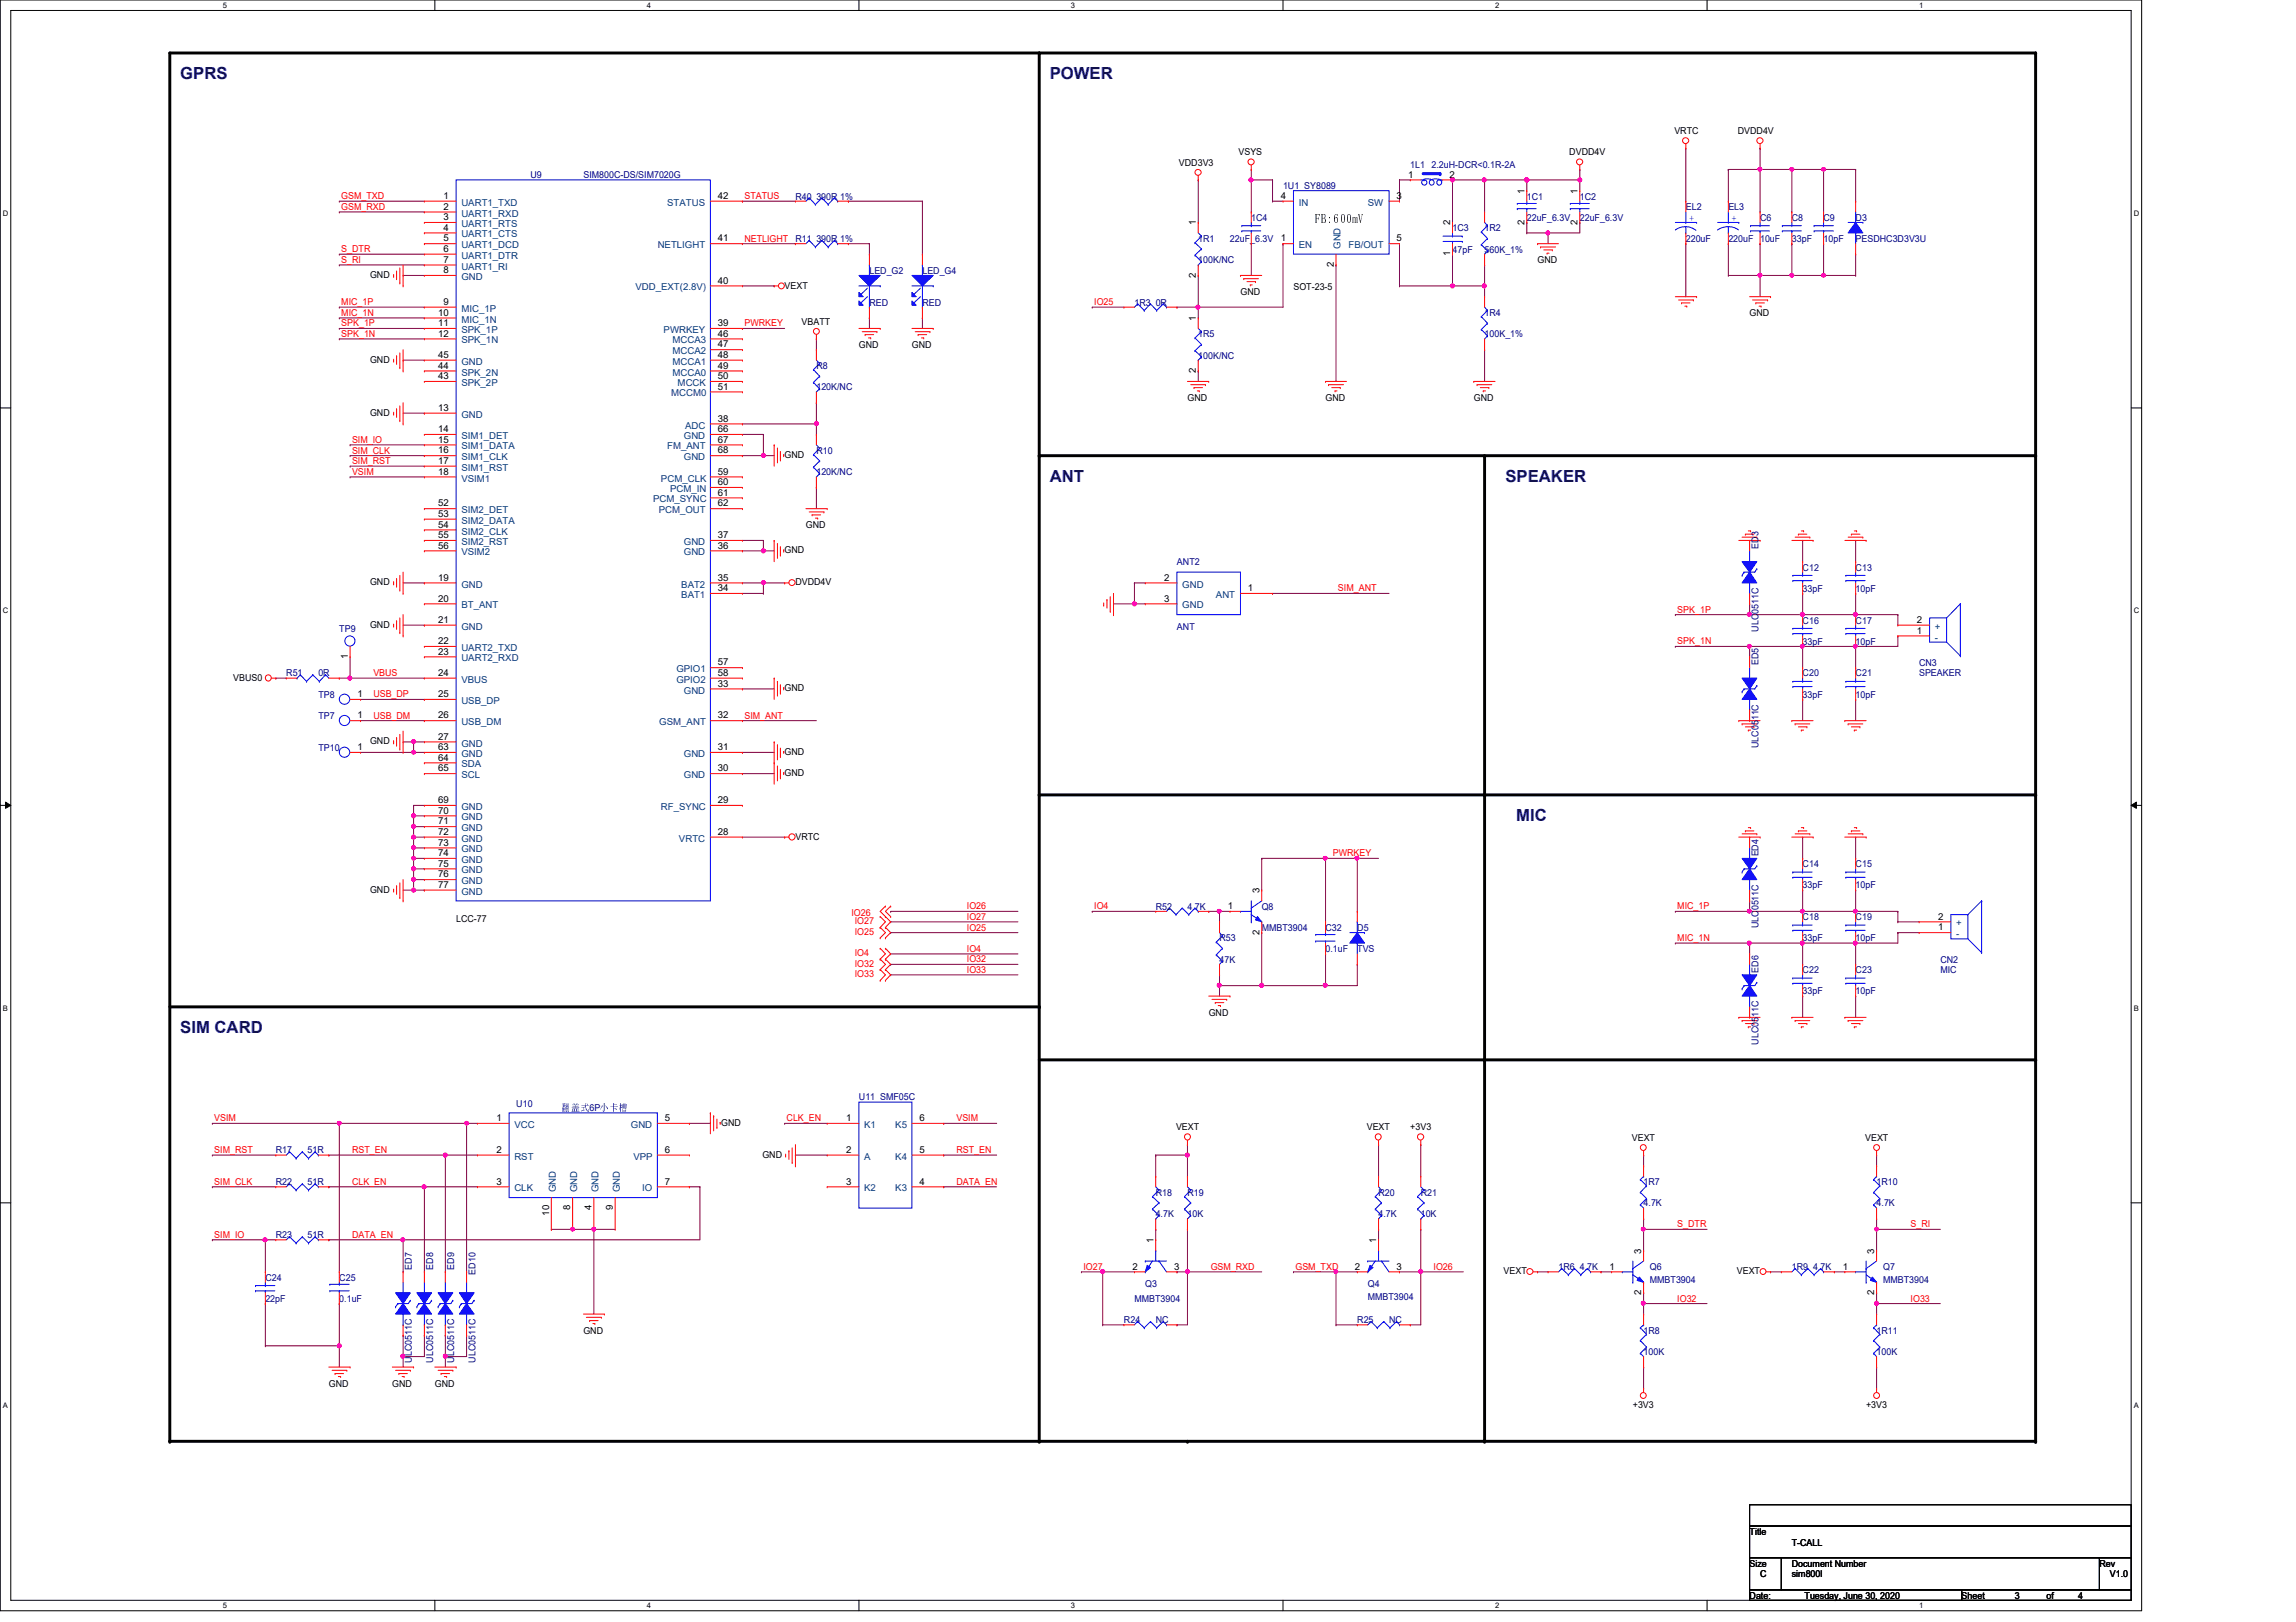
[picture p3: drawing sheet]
<svg xmlns="http://www.w3.org/2000/svg" width="297mm" height="210mm" viewBox="0 0 297 210" stroke-linecap="round" stroke-linejoin="round" font-family="sans-serif">
<defs><g id="words">
<g font-size="2.2" fill="#00007f">
<text x="23.3" y="10.2">GPRS</text>
<text x="135.8" y="10.2">POWER</text>
<text x="135.8" y="62.4">ANT</text>
<text x="194.8" y="62.4">SPEAKER</text>
<text x="196.2" y="106.3">MIC</text>
<text x="23.3" y="133.7">SIM CARD</text>
</g>
<text font-size="1.6" x="170.1" y="28.8">FB:600mV</text>
<g font-size="1.2">
<text x="216.6" y="17.3">VRTC</text>
<text x="224.8" y="17.3">DVDD4V</text>
<text x="152.5" y="21.4">VDD3V3</text>
<text x="160.2" y="20.1">VSYS</text>
<text x="182.2" y="23">1</text>
<text x="187.5" y="23">2</text>
<text x="203" y="20.1">DVDD4V</text>
<text x="57.4" y="25.7">1</text>
<text x="57.4" y="27.1">2</text>
<text x="57.4" y="29.8">4</text>
<text x="57.4" y="28.5">3</text>
<text x="92.9" y="25.7">42</text>
<text x="154.7" y="29.2" transform="rotate(-90 154.7 29.2)">1</text>
<text x="165.7" y="25.7">4</text>
<text x="180.7" y="25.7">3</text>
<text x="187.6" y="29.2" transform="rotate(-90 187.6 29.2)">2</text>
<text x="197.2" y="29.1" transform="rotate(-90 197.2 29.1)">2</text>
<text x="197.2" y="25.1" transform="rotate(-90 197.2 25.1)">1</text>
<text x="204.1" y="29.1" transform="rotate(-90 204.1 29.1)">2</text>
<text x="204.1" y="25.1" transform="rotate(-90 204.1 25.1)">1</text>
<text x="47.9" y="36">GND</text>
<text x="57.4" y="35.3">8</text>
<text x="57.4" y="34">7</text>
<text x="57.4" y="32.6">6</text>
<text x="57.4" y="31.2">5</text>
<text x="92.9" y="31.2">41</text>
<text x="154.7" y="35.9" transform="rotate(-90 154.7 35.9)">2</text>
<text x="165.7" y="31.2">1</text>
<text x="172.5" y="34.5" transform="rotate(-90 172.5 34.5)">2</text>
<text x="180.7" y="31.2">5</text>
<text x="187.6" y="33.2" transform="rotate(-90 187.6 33.2)">1</text>
<text x="198.9" y="34">GND</text>
<text x="56.7" y="40.9">10</text>
<text x="57.4" y="39.5">9</text>
<text x="92.9" y="36.7">40</text>
<text x="101.5" y="37.3">VEXT</text>
<text x="103.7" y="42">VBATT</text>
<text x="154.7" y="41.5" transform="rotate(-90 154.7 41.5)">1</text>
<text x="160.5" y="38.1">GND</text>
<text x="167.3" y="37.6">SOT-23-5</text>
<text x="226.4" y="40.9">GND</text>
<text x="47.9" y="46.9">GND</text>
<text x="56.7" y="42.2">11</text>
<text x="56.7" y="43.6">12</text>
<text x="56.7" y="47.7">44</text>
<text x="56.7" y="46.3">45</text>
<text x="92.9" y="42.2">39</text>
<text x="92.9" y="43.6">46</text>
<text x="92.9" y="45">47</text>
<text x="92.9" y="46.3">48</text>
<text x="92.9" y="47.7">49</text>
<text x="111.1" y="45">GND</text>
<text x="118" y="45">GND</text>
<text x="47.9" y="53.8">GND</text>
<text x="56.7" y="53.2">13</text>
<text x="56.7" y="49.1">43</text>
<text x="92.9" y="50.4">51</text>
<text x="92.9" y="49.1">50</text>
<text x="153.6" y="51.9">GND</text>
<text x="154.7" y="48.3" transform="rotate(-90 154.7 48.3)">2</text>
<text x="171.5" y="51.9">GND</text>
<text x="190.7" y="51.9">GND</text>
<text x="56.7" y="57.3">15</text>
<text x="56.7" y="58.7">16</text>
<text x="56.7" y="55.9">14</text>
<text x="92.9" y="54.6">38</text>
<text x="92.9" y="55.9">66</text>
<text x="92.9" y="57.3">67</text>
<text x="92.9" y="58.7">68</text>
<text x="101.5" y="59.3">GND</text>
<text x="56.7" y="61.4">18</text>
<text x="56.7" y="60">17</text>
<text x="56.7" y="65.5">52</text>
<text x="92.9" y="61.4">59</text>
<text x="92.9" y="62.8">60</text>
<text x="92.9" y="64.1">61</text>
<text x="92.9" y="65.5">62</text>
<text x="56.7" y="66.9">53</text>
<text x="56.7" y="68.3">54</text>
<text x="56.7" y="69.6">55</text>
<text x="56.7" y="71">56</text>
<text x="92.9" y="69.6">37</text>
<text x="92.9" y="71">36</text>
<text x="101.5" y="71.6">GND</text>
<text x="104.3" y="68.3">GND</text>
<text x="47.9" y="75.7">GND</text>
<text x="56.7" y="77.9">20</text>
<text x="56.7" y="75.1">19</text>
<text x="92.9" y="76.5">34</text>
<text x="92.9" y="75.1">35</text>
<text x="102.9" y="75.7">DVDD4V</text>
<text x="150.6" y="75.1">2</text>
<text x="150.6" y="77.9">3</text>
<text x="161.5" y="76.5">1</text>
<text x="47.9" y="81.2">GND</text>
<text x="56.7" y="80.6">21</text>
<text x="56.7" y="83.4">22</text>
<text x="248" y="82">1</text>
<text x="248" y="80.6">2</text>
<text x="30.2" y="88.1">VBUS0</text>
<text x="45" y="85.3" transform="rotate(-90 45 85.3)">1</text>
<text x="56.7" y="84.7">23</text>
<text x="56.7" y="87.5">24</text>
<text x="92.9" y="88.9">33</text>
<text x="92.9" y="86.1">57</text>
<text x="92.9" y="87.5">58</text>
<text x="101.5" y="89.5">GND</text>
<text x="46.3" y="90.2">1</text>
<text x="46.3" y="93">1</text>
<text x="56.7" y="95.7">27</text>
<text x="56.7" y="90.2">25</text>
<text x="56.7" y="93">26</text>
<text x="92.9" y="93">32</text>
<text x="46.3" y="97.1">1</text>
<text x="47.9" y="96.3">GND</text>
<text x="56.7" y="97.1">63</text>
<text x="56.7" y="98.4">64</text>
<text x="56.7" y="99.8">65</text>
<text x="92.9" y="97.1">31</text>
<text x="92.9" y="99.8">30</text>
<text x="101.5" y="100.4">GND</text>
<text x="101.5" y="97.7">GND</text>
<text x="56.7" y="103.9">69</text>
<text x="56.7" y="105.3">70</text>
<text x="56.7" y="106.7">71</text>
<text x="92.9" y="103.9">29</text>
<text x="56.7" y="108">72</text>
<text x="56.7" y="109.4">73</text>
<text x="56.7" y="110.8">74</text>
<text x="56.7" y="112.1">75</text>
<text x="56.7" y="113.5">76</text>
<text x="92.9" y="108">28</text>
<text x="102.9" y="108.7">VRTC</text>
<text x="47.9" y="115.5">GND</text>
<text x="56.7" y="114.9">77</text>
<text x="59" y="119.3">LCC-77</text>
<text x="158.8" y="117.6">1</text>
<text x="162.9" y="115.6" transform="rotate(-90 162.9 115.6)">3</text>
<text x="250.7" y="119">2</text>
<text x="162.9" y="120.9" transform="rotate(-90 162.9 120.9)">2</text>
<text x="250.7" y="120.4">1</text>
<text x="156.4" y="131.4">GND</text>
<text x="64.2" y="145.1">1</text>
<text x="64.2" y="149.2">2</text>
<text x="86" y="149.2">6</text>
<text x="86" y="145.1">5</text>
<text x="93.3" y="145.7">GND</text>
<text x="98.6" y="149.8">GND</text>
<text x="109.5" y="145.1">1</text>
<text x="109.5" y="149.2">2</text>
<text x="119" y="145.1">6</text>
<text x="119" y="149.2">5</text>
<text x="152.1" y="146.3">VEXT</text>
<text x="176.8" y="146.3">VEXT</text>
<text x="182.5" y="146.3">+3V3</text>
<text x="211.1" y="147.6">VEXT</text>
<text x="241.3" y="147.6">VEXT</text>
<text x="64.2" y="153.3">3</text>
<text x="86" y="153.3">7</text>
<text x="109.5" y="153.3">3</text>
<text x="119" y="153.3">4</text>
<text x="71" y="157.3" transform="rotate(-90 71 157.3)">10</text>
<text x="73.8" y="156.6" transform="rotate(-90 73.8 156.6)">8</text>
<text x="76.5" y="156.6" transform="rotate(-90 76.5 156.6)">4</text>
<text x="79.3" y="156.6" transform="rotate(-90 79.3 156.6)">9</text>
<text x="149.2" y="160.9" transform="rotate(-90 149.2 160.9)">1</text>
<text x="178.1" y="160.9" transform="rotate(-90 178.1 160.9)">1</text>
<text x="146.5" y="164.3">2</text>
<text x="151.9" y="164.3">3</text>
<text x="175.3" y="164.3">2</text>
<text x="180.7" y="164.3">3</text>
<text x="194.5" y="164.9">VEXT</text>
<text x="208.2" y="164.3">1</text>
<text x="212.3" y="167.6" transform="rotate(-90 212.3 167.6)">2</text>
<text x="212.3" y="162.2" transform="rotate(-90 212.3 162.2)">3</text>
<text x="224.7" y="164.9">VEXT</text>
<text x="238.4" y="164.3">1</text>
<text x="242.5" y="167.6" transform="rotate(-90 242.5 167.6)">2</text>
<text x="242.5" y="162.2" transform="rotate(-90 242.5 162.2)">3</text>
<text x="75.5" y="172.6">GND</text>
<text x="42.5" y="179.5">GND</text>
<text x="50.8" y="179.5">GND</text>
<text x="56.3" y="179.5">GND</text>
<text x="211.2" y="182.2">+3V3</text>
<text x="241.4" y="182.2">+3V3</text>
<text x="226.4" y="198.6">Title</text>
<text x="226.4" y="202.7">Size</text>
<text x="231.8" y="202.7">Document Number</text>
<text x="231.8" y="200">T-CALL</text>
<text x="271.6" y="202.7">Rev</text>
<text x="226.4" y="206.9">Date:</text>
<text x="227.7" y="204.1">C</text>
<text x="231.8" y="204.1">sim800l</text>
<text x="233.5" y="206.9">Tuesday, June 30, 2020</text>
<text x="253.8" y="206.9">Sheet</text>
<text x="260.6" y="206.9">3</text>
<text x="264.7" y="206.9">of</text>
<text x="268.9" y="206.9">4</text>
<text x="273" y="204.1">V1.0</text>
</g>
<g font-size="1.2" fill="#00007f">
<text x="68.6" y="23.1">U9</text>
<text x="75.5" y="23.1">SIM800C-DS/SIM7020G</text>
<text x="182.5" y="21.7">1L1 2.2uH-DCR&lt;0.1R-2A</text>
<text x="102.9" y="25.8">R40 390R 1%</text>
<text x="161.9" y="28.6">1C4</text>
<text x="166" y="24.4">1U1 SY8089</text>
<text x="187.9" y="29.9">1C3</text>
<text x="192.1" y="29.9">1R2</text>
<text x="197.5" y="25.8">1C1</text>
<text x="197.5" y="28.6">22uF_6.3V</text>
<text x="204.4" y="25.8">1C2</text>
<text x="204.4" y="28.6">22uF_6.3V</text>
<text x="218.1" y="27.2">EL2</text>
<text x="223.6" y="27.2">EL3</text>
<text x="227.7" y="28.6">C6</text>
<text x="231.8" y="28.6">C8</text>
<text x="235.9" y="28.6">C9</text>
<text x="240.1" y="28.6">D3</text>
<text x="102.9" y="31.3">R11 390R 1%</text>
<text x="112.5" y="35.4">LED_G2</text>
<text x="119.3" y="35.4">LED_G4</text>
<text x="155" y="31.3">1R1</text>
<text x="155" y="34">100K/NC</text>
<text x="159.1" y="31.3">22uF_6.3V</text>
<text x="187.9" y="32.7">47pF</text>
<text x="192.1" y="32.7">560K_1%</text>
<text x="218.1" y="31.3">220uF</text>
<text x="223.6" y="31.3">220uF 10uF</text>
<text x="231.8" y="31.3">33pF</text>
<text x="235.9" y="31.3">10pF</text>
<text x="240.1" y="31.3">PESDHC3D3V3U</text>
<text x="112.5" y="39.5">RED</text>
<text x="119.3" y="39.5">RED</text>
<text x="146.8" y="39.5">1R3 0R</text>
<text x="192.1" y="40.9">1R4</text>
<text x="105.6" y="47.8">R8</text>
<text x="155" y="43.6">1R5</text>
<text x="155" y="46.4">100K/NC</text>
<text x="192.1" y="43.6">100K_1%</text>
<text x="105.6" y="50.5">120K/NC</text>
<text x="105.6" y="58.7">R10</text>
<text x="105.6" y="61.5">120K/NC</text>
<text x="227.5" y="71" transform="rotate(-90 227.5 71)">ED3</text>
<text x="152.3" y="73.2">ANT2</text>
<text x="233.2" y="73.8">C12</text>
<text x="233.2" y="76.6">33pF</text>
<text x="240.1" y="73.8">C13</text>
<text x="240.1" y="76.6">10pF</text>
<text x="43.9" y="81.8">TP9</text>
<text x="152.3" y="81.5">ANT</text>
<text x="227.5" y="81.7" transform="rotate(-90 227.5 81.7)">ULC0511C</text>
<text x="233.2" y="80.7">C16</text>
<text x="233.2" y="83.4">33pF</text>
<text x="240.1" y="80.7">C17</text>
<text x="240.1" y="83.4">10pF</text>
<text x="37" y="87.5">R51</text>
<text x="41.2" y="87.5">0R</text>
<text x="227.5" y="86.1" transform="rotate(-90 227.5 86.1)">ED5</text>
<text x="233.2" y="87.5">C20</text>
<text x="240.1" y="87.5">C21</text>
<text x="248.3" y="86.1">CN3</text>
<text x="248.3" y="87.5">SPEAKER</text>
<text x="41.2" y="90.3">TP8</text>
<text x="41.2" y="93">TP7</text>
<text x="233.2" y="90.3">33pF</text>
<text x="240.1" y="90.3">10pF</text>
<text x="41.2" y="97.2">TP10</text>
<text x="227.5" y="96.8" transform="rotate(-90 227.5 96.8)">ULC0511C</text>
<text x="227.5" y="110.8" transform="rotate(-90 227.5 110.8)">ED4</text>
<text x="233.2" y="112.2">C14</text>
<text x="240.1" y="112.2">C15</text>
<text x="149.5" y="117.7">R52</text>
<text x="153.6" y="117.7">4.7K</text>
<text x="163.2" y="117.7">Q8</text>
<text x="233.2" y="119.1">C18</text>
<text x="233.2" y="115">33pF</text>
<text x="240.1" y="119.1">C19</text>
<text x="240.1" y="115">10pF</text>
<text x="157.8" y="121.8">R53</text>
<text x="157.8" y="124.6">47K</text>
<text x="163.2" y="120.4">MMBT3904</text>
<text x="171.5" y="120.4">C32</text>
<text x="171.5" y="123.2">0.1uF</text>
<text x="175.6" y="120.4">D5</text>
<text x="175.6" y="123.2">TVS</text>
<text x="227.5" y="125.9" transform="rotate(-90 227.5 125.9)">ED6</text>
<text x="227.5" y="120.1" transform="rotate(-90 227.5 120.1)">ULC0511C</text>
<text x="233.2" y="121.8">33pF</text>
<text x="233.2" y="125.9">C22</text>
<text x="240.1" y="125.9">C23</text>
<text x="240.1" y="121.8">10pF</text>
<text x="251" y="124.6">CN2</text>
<text x="251" y="125.9">MIC</text>
<text x="233.2" y="128.7">33pF</text>
<text x="240.1" y="128.7">10pF</text>
<text x="227.5" y="135.2" transform="rotate(-90 227.5 135.2)">ULC0511C</text>
<text x="66.8" y="143.2">U10</text>
<text x="72.7" y="143.8">翻翻翻6P小小小</text>
<text x="111.1" y="142.4">U11 SMF05C</text>
<text x="35.7" y="149.3">R17</text>
<text x="39.8" y="149.3">51R</text>
<text x="35.7" y="153.4">R22</text>
<text x="39.8" y="153.4">51R</text>
<text x="149.5" y="154.7">R18</text>
<text x="153.6" y="154.7">R19</text>
<text x="178.3" y="154.7">R20</text>
<text x="183.8" y="154.7">R21</text>
<text x="212.6" y="153.4">1R7</text>
<text x="242.8" y="153.4">1R10</text>
<text x="35.7" y="160.2">R23</text>
<text x="39.8" y="160.2">51R</text>
<text x="149.5" y="157.5">4.7K</text>
<text x="153.6" y="157.5">10K</text>
<text x="178.3" y="157.5">4.7K</text>
<text x="183.8" y="157.5">10K</text>
<text x="212.6" y="156.1">4.7K</text>
<text x="242.8" y="156.1">4.7K</text>
<text x="34.3" y="165.7">C24</text>
<text x="43.9" y="165.7">C25</text>
<text x="53.3" y="164.3" transform="rotate(-90 53.3 164.3)">ED7</text>
<text x="56" y="164.3" transform="rotate(-90 56 164.3)">ED8</text>
<text x="58.8" y="164.3" transform="rotate(-90 58.8 164.3)">ED9</text>
<text x="61.5" y="165" transform="rotate(-90 61.5 165)">ED10</text>
<text x="148.2" y="166.5">Q3</text>
<text x="177" y="166.5">Q4</text>
<text x="201.6" y="164.3">1R6 4.7K</text>
<text x="213.4" y="164.3">Q6</text>
<text x="213.4" y="166">MMBT3904</text>
<text x="231.8" y="164.3">1R9 4.7K</text>
<text x="243.6" y="164.3">Q7</text>
<text x="243.6" y="166">MMBT3904</text>
<text x="34.3" y="168.4">22pF</text>
<text x="43.9" y="168.4">0.1uF</text>
<text x="145.4" y="171.2">R24</text>
<text x="146.8" y="168.4">MMBT3904</text>
<text x="149.5" y="171.2">NC</text>
<text x="175.6" y="171.2">R25</text>
<text x="177" y="168.2">MMBT3904</text>
<text x="179.7" y="171.2">NC</text>
<text x="212.6" y="172.6">1R8</text>
<text x="242.8" y="172.6">1R11</text>
<text x="53.3" y="176.4" transform="rotate(-90 53.3 176.4)">ULC0511C</text>
<text x="56" y="176.4" transform="rotate(-90 56 176.4)">ULC0511C</text>
<text x="58.8" y="176.4" transform="rotate(-90 58.8 176.4)">ULC0511C</text>
<text x="61.5" y="176.4" transform="rotate(-90 61.5 176.4)">ULC0511C</text>
<text x="212.6" y="175.3">100K</text>
<text x="242.8" y="175.3">100K</text>
</g>
<g font-size="1.2" fill="#f00">
<text x="44.2" y="25.8">GSM_TXD</text>
<text x="44.2" y="27.2">GSM_RXD</text>
<text x="96.3" y="25.8">STATUS</text>
<text x="44.2" y="32.6">S_DTR</text>
<text x="44.2" y="34">S_RI</text>
<text x="96.3" y="31.3">NETLIGHT</text>
<text x="44.2" y="39.5">MIC_1P</text>
<text x="44.2" y="40.9">MIC_1N</text>
<text x="141.6" y="39.5">IO25</text>
<text x="44.2" y="42.2">SPK_1P</text>
<text x="44.2" y="43.6">SPK_1N</text>
<text x="96.3" y="42.2">PWRKEY</text>
<text x="45.5" y="58.7">SIM_CLK</text>
<text x="45.5" y="57.3">SIM_IO</text>
<text x="45.5" y="60.1">SIM_RST</text>
<text x="45.5" y="61.5">VSIM</text>
<text x="173.1" y="76.5">SIM_ANT</text>
<text x="217" y="83.4">SPK_1N</text>
<text x="217" y="79.3">SPK_1P</text>
<text x="48.3" y="87.5">VBUS</text>
<text x="48.3" y="90.3">USB_DP</text>
<text x="48.3" y="93">USB_DM</text>
<text x="96.3" y="93">SIM_ANT</text>
<text x="172.4" y="110.8">PWRKEY</text>
<text x="110.1" y="118.5">IO26</text>
<text x="110.6" y="119.6">IO27</text>
<text x="125.1" y="119">IO27</text>
<text x="125.1" y="117.7">IO26</text>
<text x="141.6" y="117.7">IO4</text>
<text x="217" y="117.7">MIC_1P</text>
<text x="110.6" y="123.7">IO4</text>
<text x="110.6" y="121">IO25</text>
<text x="110.6" y="125.1">IO32</text>
<text x="125.1" y="123.2">IO4</text>
<text x="125.1" y="120.4">IO25</text>
<text x="125.1" y="124.5">IO32</text>
<text x="125.1" y="125.9">IO33</text>
<text x="217" y="121.8">MIC_1N</text>
<text x="110.6" y="126.5">IO33</text>
<text x="27.7" y="145.1">VSIM</text>
<text x="27.7" y="149.2">SIM_RST</text>
<text x="45.5" y="149.2">RST_EN</text>
<text x="101.8" y="145.1">CLK_EN</text>
<text x="123.7" y="149.2">RST_EN</text>
<text x="123.7" y="145.1">VSIM</text>
<text x="27.7" y="153.3">SIM_CLK</text>
<text x="45.5" y="153.3">CLK_EN</text>
<text x="123.7" y="153.3">DATA_EN</text>
<text x="27.7" y="160.2">SIM_IO</text>
<text x="45.5" y="160.2">DATA_EN</text>
<text x="217" y="158.8">S_DTR</text>
<text x="247.2" y="158.8">S_RI</text>
<text x="140.2" y="164.3">IO27</text>
<text x="156.6" y="164.3">GSM_RXD</text>
<text x="167.6" y="164.3">GSM_TXD</text>
<text x="185.5" y="164.3">IO26</text>
<text x="217" y="168.4">IO32</text>
<text x="247.2" y="168.4">IO33</text>
</g>
<g font-size="1.2" fill="#003f7f">
<text x="59.7" y="26.6">UART1_TXD</text>
<text x="59.7" y="28">UART1_RXD</text>
<text x="59.7" y="29.4">UART1_RTS</text>
<text x="86.3" y="26.6">STATUS</text>
<text x="168" y="26.6">IN</text>
<text x="177" y="26.6">SW</text>
<text x="59.7" y="30.7">UART1_CTS</text>
<text x="59.7" y="34.9">UART1_RI</text>
<text x="59.7" y="33.5">UART1_DTR</text>
<text x="59.7" y="32.1">UART1_DCD</text>
<text x="85.1" y="32.1">NETLIGHT</text>
<text x="168" y="32.1">EN</text>
<text x="173.4" y="32.2" transform="rotate(-90 173.4 32.2)">GND</text>
<text x="174.5" y="32.1">FB/OUT</text>
<text x="59.7" y="36.2">GND</text>
<text x="59.7" y="41.7">MIC_1N</text>
<text x="59.7" y="40.3">MIC_1P</text>
<text x="82.2" y="37.6">VDD_EXT(2.8V)</text>
<text x="59.7" y="43.1">SPK_1P</text>
<text x="59.7" y="44.4">SPK_1N</text>
<text x="59.7" y="47.2">GND</text>
<text x="85.8" y="43.1">PWRKEY</text>
<text x="87" y="44.4">MCCA3</text>
<text x="87" y="45.8">MCCA2</text>
<text x="87" y="47.2">MCCA1</text>
<text x="59.7" y="50">SPK_2P</text>
<text x="59.7" y="48.6">SPK_2N</text>
<text x="86.8" y="51.3">MCCM0</text>
<text x="87" y="48.6">MCCA0</text>
<text x="87.7" y="50">MCCK</text>
<text x="59.7" y="54.1">GND</text>
<text x="59.7" y="58.2">SIM1_DATA</text>
<text x="59.7" y="59.6">SIM1_CLK</text>
<text x="59.7" y="56.8">SIM1_DET</text>
<text x="86.3" y="58.2">FM_ANT</text>
<text x="88.5" y="56.8">GND</text>
<text x="88.5" y="59.6">GND</text>
<text x="88.6" y="55.5">ADC</text>
<text x="59.7" y="62.3">VSIM1</text>
<text x="59.7" y="60.9">SIM1_RST</text>
<text x="84.5" y="65">PCM_SYNC</text>
<text x="85.5" y="62.3">PCM_CLK</text>
<text x="86.7" y="63.7">PCM_IN</text>
<text x="59.7" y="66.4">SIM2_DET</text>
<text x="59.7" y="67.8">SIM2_DATA</text>
<text x="59.7" y="69.2">SIM2_CLK</text>
<text x="59.7" y="70.5">SIM2_RST</text>
<text x="59.7" y="71.9">VSIM2</text>
<text x="85.2" y="66.4">PCM_OUT</text>
<text x="88.5" y="70.5">GND</text>
<text x="88.5" y="71.9">GND</text>
<text x="59.7" y="76">GND</text>
<text x="88.1" y="77.4">BAT1</text>
<text x="88.1" y="76">BAT2</text>
<text x="152.9" y="76">GND</text>
<text x="157.3" y="77.4">ANT</text>
<text x="59.7" y="81.5">GND</text>
<text x="59.7" y="78.7">BT_ANT</text>
<text x="152.9" y="78.7">GND</text>
<text x="250.3" y="82.9">-</text>
<text x="250.3" y="81.5">+</text>
<text x="59.7" y="84.2">UART2_TXD</text>
<text x="59.7" y="85.6">UART2_RXD</text>
<text x="59.7" y="88.3">VBUS</text>
<text x="87.5" y="87">GPIO1</text>
<text x="87.5" y="88.3">GPIO2</text>
<text x="88.5" y="89.7">GND</text>
<text x="59.7" y="91.1">USB_DP</text>
<text x="59.7" y="93.9">USB_DM</text>
<text x="85.3" y="93.9">GSM_ANT</text>
<text x="59.7" y="96.6">GND</text>
<text x="59.7" y="98">GND</text>
<text x="59.7" y="99.3">SDA</text>
<text x="59.7" y="100.7">SCL</text>
<text x="88.5" y="98">GND</text>
<text x="88.5" y="100.7">GND</text>
<text x="59.7" y="104.8">GND</text>
<text x="59.7" y="106.2">GND</text>
<text x="59.7" y="107.6">GND</text>
<text x="85.5" y="104.8">RF_SYNC</text>
<text x="59.7" y="108.9">GND</text>
<text x="59.7" y="110.3">GND</text>
<text x="59.7" y="111.7">GND</text>
<text x="59.7" y="113">GND</text>
<text x="87.8" y="108.9">VRTC</text>
<text x="59.7" y="114.4">GND</text>
<text x="59.7" y="115.8">GND</text>
<text x="253.1" y="119.9">+</text>
<text x="253.1" y="121.3">-</text>
<text x="66.5" y="146">VCC</text>
<text x="81.6" y="146">GND</text>
<text x="111.8" y="146">K1</text>
<text x="115.8" y="146">K5</text>
<text x="66.5" y="154.2">CLK</text>
<text x="66.5" y="150.1">RST</text>
<text x="71.9" y="154.3" transform="rotate(-90 71.9 154.3)">GND</text>
<text x="74.7" y="154.3" transform="rotate(-90 74.7 154.3)">GND</text>
<text x="77.4" y="154.3" transform="rotate(-90 77.4 154.3)">GND</text>
<text x="80.2" y="154.3" transform="rotate(-90 80.2 154.3)">GND</text>
<text x="82" y="150.1">VPP</text>
<text x="83.1" y="154.2">IO</text>
<text x="111.8" y="150.1">A</text>
<text x="111.8" y="154.2">K2</text>
<text x="115.8" y="150.1">K4</text>
<text x="115.8" y="154.2">K3</text>
</g>
<g font-size="1.2" fill="#00f">
<text x="218.5" y="28.6">+</text>
<text x="224" y="28.6">+</text>
</g>
<g font-size="1">
<text x="28.8" y="1">5</text>
<text x="83.7" y="1">4</text>
<text x="138.6" y="1">3</text>
<text x="193.4" y="1">2</text>
<text x="248.3" y="1">1</text>
<text x=".4" y="27.9">D</text>
<text x="276.1" y="27.9">D</text>
<text x=".4" y="79.4">C</text>
<text x="276.1" y="79.4">C</text>
<text x=".4" y="130.8">B</text>
<text x="276.1" y="130.8">B</text>
<text x=".4" y="182.2">A</text>
<text x="276.1" y="182.2">A</text>
<text x="28.8" y="208.1">5</text>
<text x="83.7" y="208.1">4</text>
<text x="138.6" y="208.1">3</text>
<text x="193.4" y="208.1">2</text>
<text x="248.3" y="208.1">1</text>
</g>
</g></defs>
<path d="M0 0h277.1v208.4h-277.1zM1.4 1.4h274.3v205.7h-274.3z" fill="none" stroke="#000" stroke-width=".13"/>
<g fill="#fff">
<path d="M28.8 .1h.6v1.1h-.6z"/>
<path d="M28.8 207.2h.6v1.1h-.6z"/>
</g>
<path d="M56.3 0v1.4M56.3 207.1v1.3" fill="none" stroke="#000" stroke-width=".13"/>
<g fill="#fff">
<path d="M83.7 .1h.5v1.1h-.5z"/>
<path d="M83.7 207.2h.5v1.1h-.5z"/>
</g>
<path d="M111.1 0v1.4M111.1 207.1v1.3" fill="none" stroke="#000" stroke-width=".13"/>
<g fill="#fff">
<path d="M138.6 .1h.5v1.1h-.5z"/>
<path d="M138.6 207.2h.5v1.1h-.5z"/>
</g>
<path d="M166 0v1.4M166 207.1v1.3" fill="none" stroke="#000" stroke-width=".13"/>
<g fill="#fff">
<path d="M193.4 .1h.6v1.1h-.6z"/>
<path d="M193.4 207.2h.6v1.1h-.6z"/>
</g>
<path d="M220.8 0v1.4M220.8 207.1v1.3" fill="none" stroke="#000" stroke-width=".13"/>
<g fill="#fff">
<path d="M248.3 .1h.5v1.1h-.5z"/>
<path d="M248.3 207.2h.5v1.1h-.5z"/>
<path d="M.4 27.1h.7v1.1h-.7z"/>
<path d="M276.1 27.1h.7v1.1h-.7z"/>
<path d="M.4 78.5h.7v1.1h-.7z"/>
<path d="M276.1 78.5h.7v1.1h-.7z"/>
</g>
<path d="M0 52.8h1.4M275.7 52.8h1.4" fill="none" stroke="#000" stroke-width=".13"/>
<g fill="#fff">
<path d="M.4 129.9h.6v1.1h-.6z"/>
<path d="M276.1 129.9h.6v1.1h-.6z"/>
</g>
<path d="M0 104.2h1.4M.7 103.8l.7 .4-.7 .4zM275.7 104.2l.7-.4v.8zM275.7 104.2h1.4" fill="none" stroke="#000" stroke-width=".13"/>
<path d="M.7 103.8l.7 .4-.7 .4zM275.7 104.2l.7-.4v.8z" fill="#000"/>
<g fill="#fff">
<path d="M.4 181.4h.6v1.1h-.6z"/>
<path d="M276.1 181.4h.6v1.1h-.6z"/>
</g>
<path d="M0 155.7h1.4M275.7 155.7h1.4" fill="none" stroke="#000" stroke-width=".13"/>
<path d="M22 6.9h241.4v179.6h-241.4zM134.4 6.9v179.6M134.4 59h129M192.1 59v127.5M134.4 102.9h129M22 130.3h112.4M134.4 137.2h129" fill="none" stroke="#000" stroke-width=".38"/>
<g fill="#000">
<circle cx="134.4" cy="6.9" r=".19"/>
<circle cx="263.4" cy="6.9" r=".19"/>
<circle cx="134.4" cy="59" r=".19"/>
<circle cx="263.4" cy="59" r=".19"/>
<circle cx="134.4" cy="102.9" r=".19"/>
<circle cx="192.1" cy="102.9" r=".19"/>
<circle cx="263.4" cy="102.9" r=".19"/>
<circle cx="134.4" cy="130.3" r=".19"/>
<circle cx="192.1" cy="137.2" r=".19"/>
<circle cx="263.4" cy="137.2" r=".19"/>
<circle cx="22" cy="186.5" r=".19"/>
<circle cx="134.4" cy="186.5" r=".19"/>
<circle cx="153.6" cy="186.5" r=".19"/>
<circle cx="192.1" cy="186.5" r=".19"/>
<circle cx="263.4" cy="186.5" r=".19"/>
</g>
<path d="M96.1 54.9h.1M105.6 43.9h.1M105.6 52.1h.1M105.6 43.9v1.4M105.6 52.1v2.8h-9.5" fill="none" stroke="#7f003f" stroke-width=".13"/>
<circle cx="105.6" cy="54.8" r=".26" fill="#f0f"/>
<circle cx="105.6" cy="54.8" r=".26" fill="none" stroke="#f0f" stroke-width=".13"/>
<path d="M105.6 54.9h.1M105.6 54.9v1.3M105.6 63.1h.1M105.6 63.1v2.7M89.2 145.4h.1M89.2 153.6h.1M89.2 145.4h2.7M89.2 153.6h1.3M90.5 153.6h.1M90.5 153.6v6.8h-38.3M52.2 160.4h.1" fill="none" stroke="#7f003f" stroke-width=".13"/>
<circle cx="52.1" cy="160.4" r=".26" fill="#f0f"/>
<circle cx="52.1" cy="160.4" r=".26" fill="none" stroke="#f0f" stroke-width=".13"/>
<g fill="none" stroke="#7f003f" stroke-width=".13">
<path d="M27.5 145.4h.1M27.5 145.4h16.4M42.5 149.5h.1M42.5 149.5h15.1M43.9 145.4h.1M43.9 145.4v19.2M54.9 153.6h.1M54.9 153.6v11M54.9 153.6h6.9M27.5 160.4h.1M27.5 160.4h6.8M34.3 160.4h.1"/>
<path d="M34.3 168.7h.1M34.3 174.2h.1M34.3 160.4v4.2M34.3 168.7v5.5M42.5 160.4h.1M42.5 160.4h9.7M43.9 168.7h.1M43.9 168.7v5.5h-9.6M52.2 160.4h.1M52.2 160.4v4.2"/>
</g>
<circle cx="54.9" cy="153.6" r=".26" fill="#f0f"/>
<circle cx="54.9" cy="153.6" r=".26" fill="none" stroke="#f0f" stroke-width=".13"/>
<path d="M57.6 149.5h.1M57.6 149.5v15.1" fill="none" stroke="#7f003f" stroke-width=".13"/>
<circle cx="57.6" cy="149.5" r=".26" fill="#f0f"/>
<circle cx="57.6" cy="149.5" r=".26" fill="none" stroke="#f0f" stroke-width=".13"/>
<path d="M57.6 149.5h.1M57.6 149.5h4.2M60.4 145.4h.1M60.4 145.4v19.2" fill="none" stroke="#7f003f" stroke-width=".13"/>
<circle cx="60.4" cy="145.3" r=".25" fill="#f0f"/>
<circle cx="60.4" cy="145.3" r=".25" fill="none" stroke="#f0f" stroke-width=".13"/>
<path d="M43.9 145.4h.1M43.9 145.4h16.5" fill="none" stroke="#7f003f" stroke-width=".13"/>
<circle cx="43.9" cy="145.3" r=".25" fill="#f0f"/>
<circle cx="43.9" cy="145.3" r=".25" fill="none" stroke="#f0f" stroke-width=".13"/>
<path d="M60.4 145.4h.1M60.4 145.4h1.4M57.6 175.6h.1M57.6 175.6v1.3" fill="none" stroke="#7f003f" stroke-width=".13"/>
<circle cx="57.6" cy="175.5" r=".26" fill="#f0f"/>
<circle cx="57.6" cy="175.5" r=".26" fill="none" stroke="#f0f" stroke-width=".13"/>
<path d="M227.7 35.6h.1M227.7 35.6v2.8M231.8 31.5h.1M231.8 31.5v4.1h-4.1M57.6 172.8h.1M57.6 172.8v2.8M60.4 172.8h.1M60.4 172.8v2.8" fill="none" stroke="#7f003f" stroke-width=".13"/>
<path d="M227.5 35.4h.3l.1 .2-.1 .2-.1 .1-.2-.1z" fill-rule="evenodd" fill="#f0f"/>
<path d="M227.5 35.4h.3l.1 .2-.1 .2-.1 .1-.2-.1z" fill="none" stroke="#f0f" stroke-width=".13"/>
<path d="M231.8 35.6h.1M235.9 31.5h.1M235.9 31.5v4.1h-4.1" fill="none" stroke="#7f003f" stroke-width=".13"/>
<circle cx="235.9" cy="35.6" r=".25" fill="#f0f"/>
<circle cx="235.9" cy="35.6" r=".25" fill="none" stroke="#f0f" stroke-width=".13"/>
<circle cx="231.8" cy="35.6" r=".25" fill="#f0f"/>
<circle cx="231.8" cy="35.6" r=".25" fill="none" stroke="#f0f" stroke-width=".13"/>
<path d="M235.9 21.9h.1M235.9 21.9v5.5" fill="none" stroke="#7f003f" stroke-width=".13"/>
<circle cx="235.9" cy="21.9" r=".25" fill="#f0f"/>
<circle cx="235.9" cy="21.9" r=".25" fill="none" stroke="#f0f" stroke-width=".13"/>
<path d="M231.8 21.9h.1M231.8 21.9h4.1M231.8 21.9v5.5" fill="none" stroke="#7f003f" stroke-width=".13"/>
<circle cx="231.8" cy="21.9" r=".25" fill="#f0f"/>
<circle cx="231.8" cy="21.9" r=".25" fill="none" stroke="#f0f" stroke-width=".13"/>
<path d="M227.7 21.9h.1M227.7 21.9h4.1" fill="none" stroke="#7f003f" stroke-width=".13"/>
<path d="M227.5 21.7h.3l.1 .2-.1 .2h-.1h-.2z" fill-rule="evenodd" fill="#f0f"/>
<path d="M227.5 21.7h.3l.1 .2-.1 .2h-.1h-.2z" fill="none" stroke="#f0f" stroke-width=".13"/>
<path d="M227.7 19.2h.1M227.7 19.2v2.7M235.9 35.6h.1M235.9 21.9h.1M235.9 35.6h4.2M235.9 21.9h4.2M76.8 159.1h.1M76.8 159.1v11" fill="none" stroke="#7f003f" stroke-width=".13"/>
<path d="M76.6 158.9h.4v.1v.2l-.2 .1-.2-.1z" fill-rule="evenodd" fill="#f0f"/>
<path d="M76.6 158.9h.4v.1v.2l-.2 .1-.2-.1z" fill="none" stroke="#f0f" stroke-width=".13"/>
<path d="M52.2 175.6h.1M52.2 172.8h.1M52.2 175.6h2.7M52.2 172.8v2.8" fill="none" stroke="#7f003f" stroke-width=".13"/>
<circle cx="52.1" cy="175.5" r=".26" fill="#f0f"/>
<circle cx="52.1" cy="175.5" r=".26" fill="none" stroke="#f0f" stroke-width=".13"/>
<path d="M27.5 153.6h.1M27.5 149.5h.1M27.5 153.6h8.2M27.5 149.5h8.2M43.9 174.2h.1M43.9 174.2v2.7M54.9 172.8h.1M54.9 172.8v2.8" fill="none" stroke="#7f003f" stroke-width=".13"/>
<circle cx="43.9" cy="174.2" r=".26" fill="#f0f"/>
<circle cx="43.9" cy="174.2" r=".26" fill="none" stroke="#f0f" stroke-width=".13"/>
<path d="M34.3 160.4h.1M34.3 160.4h1.4M52.2 175.6h.1M52.2 175.6v1.3" fill="none" stroke="#7f003f" stroke-width=".13"/>
<circle cx="34.3" cy="160.4" r=".26" fill="#f0f"/>
<circle cx="34.3" cy="160.4" r=".26" fill="none" stroke="#f0f" stroke-width=".13"/>
<path d="M227.7 31.5h.1M227.7 31.5v4.1" fill="none" stroke="#7f003f" stroke-width=".13"/>
<path d="M227.5 35.4h.3l.1 .2-.1 .2-.1 .1-.2-.1z" fill-rule="evenodd" fill="#f0f"/>
<path d="M227.5 35.4h.3l.1 .2-.1 .2-.1 .1-.2-.1z" fill="none" stroke="#f0f" stroke-width=".13"/>
<path d="M227.7 21.9h.1M227.7 21.9v5.5M74.1 159.1h.1M74.1 159.1h5.5M76.8 159.1h.1" fill="none" stroke="#7f003f" stroke-width=".13"/>
<path d="M76.6 158.9h.4v.1v.2l-.2 .1-.2-.1z" fill-rule="evenodd" fill="#f0f"/>
<path d="M76.6 158.9h.4v.1v.2l-.2 .1-.2-.1z" fill="none" stroke="#f0f" stroke-width=".13"/>
<circle cx="74.1" cy="159.1" r=".25" fill="#f0f"/>
<circle cx="74.1" cy="159.1" r=".25" fill="none" stroke="#f0f" stroke-width=".13"/>
<path d="M155 39.8h.1M166 31.5h.1M166 31.5v8.3h-11M204.4 21.9h.1M204.4 21.9v1.4M115.2 123.4h.1M115.2 120.7h.1M115.2 123.4h16.5M115.2 120.7h16.5" fill="none" stroke="#7f003f" stroke-width=".13"/>
<circle cx="155" cy="39.8" r=".26" fill="#f0f"/>
<circle cx="155" cy="39.8" r=".26" fill="none" stroke="#f0f" stroke-width=".13"/>
<path d="M161.9 23.3h.1M161.9 23.3v4.1M181.1 23.3h.1M181.1 23.3v2.7M181.1 23.3h1.4" fill="none" stroke="#7f003f" stroke-width=".13"/>
<circle cx="161.8" cy="23.3" r=".26" fill="#f0f"/>
<circle cx="161.8" cy="23.3" r=".26" fill="none" stroke="#f0f" stroke-width=".13"/>
<path d="M161.9 31.5h.1M161.9 31.5v4.1M164.6 23.3h.1M164.6 26h.1M164.6 23.3v2.7M164.6 26h1.4M172.8 34.3h.1M172.8 34.3v15.1M181.1 31.5h.1M181.1 31.5v5.5M192.1 23.3h.1M192.1 23.3h5.4" fill="none" stroke="#7f003f" stroke-width=".13"/>
<circle cx="197.5" cy="23.3" r=".26" fill="#f0f"/>
<circle cx="197.5" cy="23.3" r=".26" fill="none" stroke="#f0f" stroke-width=".13"/>
<circle cx="192" cy="23.3" r=".26" fill="#f0f"/>
<circle cx="192" cy="23.3" r=".26" fill="none" stroke="#f0f" stroke-width=".13"/>
<path d="M197.5 23.3h.1M197.5 23.3h6.9" fill="none" stroke="#7f003f" stroke-width=".13"/>
<circle cx="204.4" cy="23.3" r=".26" fill="#f0f"/>
<circle cx="204.4" cy="23.3" r=".26" fill="none" stroke="#f0f" stroke-width=".13"/>
<circle cx="197.5" cy="23.3" r=".26" fill="#f0f"/>
<circle cx="197.5" cy="23.3" r=".26" fill="none" stroke="#f0f" stroke-width=".13"/>
<path d="M187.9 23.3h.1M187.9 23.3h4.2M192.1 37h.1M192.1 23.3h.1M192.1 23.3v4.1M192.1 37v1.4M197.5 30.1h.1M197.5 30.1h6.9M200.3 30.1h.1M204.4 23.3h.1M204.4 23.3v1.4" fill="none" stroke="#7f003f" stroke-width=".13"/>
<path d="M200.1 30l.1-.1 .2 .1v.3l-.2 .1-.1-.1z" fill-rule="evenodd" fill="#f0f"/>
<path d="M200.1 30l.1-.1 .2 .1v.3l-.2 .1-.1-.1z" fill="none" stroke="#f0f" stroke-width=".13"/>
<path d="M187.9 37h.1M187.9 37h4.2M192.1 45.3h.1M192.1 45.3v4.1" fill="none" stroke="#7f003f" stroke-width=".13"/>
<circle cx="192" cy="37" r=".26" fill="#f0f"/>
<circle cx="192" cy="37" r=".26" fill="none" stroke="#f0f" stroke-width=".13"/>
<circle cx="187.9" cy="37" r=".26" fill="#f0f"/>
<circle cx="187.9" cy="37" r=".26" fill="none" stroke="#f0f" stroke-width=".13"/>
<path d="M187.9 23.3h.1M187.9 23.3v5.5" fill="none" stroke="#7f003f" stroke-width=".13"/>
<circle cx="187.9" cy="23.3" r=".26" fill="#f0f"/>
<circle cx="187.9" cy="23.3" r=".26" fill="none" stroke="#f0f" stroke-width=".13"/>
<path d="M155 39.8h.1M155 39.8v1.3M181.1 37h.1M187.9 32.9h.1M187.9 32.9v4.1h-6.8M192.1 34.3h.1M192.1 34.3v2.7M197.5 23.3h.1M197.5 23.3v1.4M204.4 28.8h.1M204.4 28.8v1.3" fill="none" stroke="#7f003f" stroke-width=".13"/>
<circle cx="197.5" cy="23.3" r=".26" fill="#f0f"/>
<circle cx="197.5" cy="23.3" r=".26" fill="none" stroke="#f0f" stroke-width=".13"/>
<g fill="none" stroke="#7f003f" stroke-width=".13">
<path d="M141.3 39.8h.1M141.3 39.8h4.1M152.3 39.8h.1M155 35.6h.1M155 35.6v4.2h-2.7M161.9 23.3h.1M161.9 23.3h2.7M197.5 28.8h.1M197.5 28.8v1.3M200.3 30.1h.1M200.3 30.1v1.4M155 48h.1"/>
<path d="M155 48v1.4M240.1 117.9h.1M240.1 117.9h5.4"/>
</g>
<circle cx="240" cy="117.9" r=".25" fill="#f0f"/>
<circle cx="240" cy="117.9" r=".25" fill="none" stroke="#f0f" stroke-width=".13"/>
<g fill="none" stroke="#7f003f" stroke-width=".13">
<path d="M233.2 115.2h.1M233.2 108.3h.1M233.2 108.3v2.8M233.2 115.2v2.7M240.1 115.2h.1M240.1 108.3h.1M240.1 108.3v2.8M240.1 115.2v2.7M245.5 117.9h.1M245.5 119.3h.1M245.5 117.9v1.4M245.5 119.3h2.8"/>
<path d="M240.1 122h.1M240.1 122v2.8M245.5 120.7h.1M245.5 120.7v1.3h-5.4M245.5 120.7h2.8"/>
</g>
<circle cx="240" cy="122" r=".26" fill="#f0f"/>
<circle cx="240" cy="122" r=".26" fill="none" stroke="#f0f" stroke-width=".13"/>
<g fill="none" stroke="#7f003f" stroke-width=".13">
<path d="M216.7 117.9h.1M226.4 116.6h.1M226.4 116.6v1.3h-9.7M216.7 122h.1M216.7 122h16.5M226.4 122h.1M226.4 122v1.4M233.2 122h.1M233.2 128.9h.1M233.2 122v2.8M233.2 128.9v2.8M240.1 128.9h.1"/>
<path d="M240.1 128.9v2.8"/>
</g>
<circle cx="226.3" cy="122" r=".26" fill="#f0f"/>
<circle cx="226.3" cy="122" r=".26" fill="none" stroke="#f0f" stroke-width=".13"/>
<path d="M226.4 117.9h.1M226.4 117.9h6.8" fill="none" stroke="#7f003f" stroke-width=".13"/>
<circle cx="226.3" cy="117.9" r=".25" fill="#f0f"/>
<circle cx="226.3" cy="117.9" r=".25" fill="none" stroke="#f0f" stroke-width=".13"/>
<path d="M233.2 122h.1M233.2 122h6.9" fill="none" stroke="#7f003f" stroke-width=".13"/>
<circle cx="233.2" cy="122" r=".26" fill="#f0f"/>
<circle cx="233.2" cy="122" r=".26" fill="none" stroke="#f0f" stroke-width=".13"/>
<path d="M233.2 117.9h.1M233.2 117.9h6.9" fill="none" stroke="#7f003f" stroke-width=".13"/>
<circle cx="233.2" cy="117.9" r=".25" fill="#f0f"/>
<circle cx="233.2" cy="117.9" r=".25" fill="none" stroke="#f0f" stroke-width=".13"/>
<g fill="none" stroke="#7f003f" stroke-width=".13">
<path d="M218.1 19.2h.1M218.1 19.2v6.8M218.1 31.5h.1M218.1 31.5v6.9M223.6 21.9h.1M223.6 35.6h.1M223.6 31.5h.1M223.6 21.9v4.1M223.6 31.5v4.1M223.6 35.6h4.1M223.6 21.9h4.1M42.5 153.6h.1"/>
<path d="M42.5 153.6h12.4M101.5 145.4h.1M101.5 145.4h5.5M102.9 149.5h.1M102.9 149.5h4.1M122.1 153.6h.1M122.1 149.5h.1M122.1 145.4h.1M122.1 149.5h6.8M122.1 153.6h6.8M122.1 145.4h6.8M57.6 175.6h.1"/>
<path d="M57.6 175.6h2.8"/>
</g>
<path d="M227.5 21.7h.3l.1 .2-.1 .2h-.1h-.2z" fill-rule="evenodd" fill="#f0f"/>
<path d="M227.5 21.7h.3l.1 .2-.1 .2h-.1h-.2z" fill="none" stroke="#f0f" stroke-width=".13"/>
<path d="M161.9 21.9h.1M161.9 21.9v1.4M71.3 159.1h.1M71.3 159.1h2.8M149.5 149.5h.1M149.5 149.5v2.7M149.5 149.5h4.1" fill="none" stroke="#7f003f" stroke-width=".13"/>
<circle cx="153.6" cy="149.5" r=".26" fill="#f0f"/>
<circle cx="153.6" cy="149.5" r=".26" fill="none" stroke="#f0f" stroke-width=".13"/>
<path d="M149.5 159.1h.1M149.5 159.1v1.3M153.6 149.5h.1M153.6 149.5v2.7M153.6 164.6h.1M153.6 164.6h9.6" fill="none" stroke="#7f003f" stroke-width=".13"/>
<circle cx="153.6" cy="164.6" r=".26" fill="#f0f"/>
<circle cx="153.6" cy="164.6" r=".26" fill="none" stroke="#f0f" stroke-width=".13"/>
<path d="M153.6 159.1h.1M153.6 159.1v5.5M178.3 148.1h.1M178.3 159.1h.1M178.3 148.1v4.1M178.3 159.1v1.3M183.8 148.1h.1M183.8 148.1v4.1M142.7 164.6h.1M142.7 164.6h4.1M183.8 164.6h.1M183.8 164.6h5.5" fill="none" stroke="#7f003f" stroke-width=".13"/>
<circle cx="183.8" cy="164.6" r=".26" fill="#f0f"/>
<circle cx="183.8" cy="164.6" r=".26" fill="none" stroke="#f0f" stroke-width=".13"/>
<g fill="none" stroke="#7f003f" stroke-width=".13">
<path d="M153.6 148.1h.1M153.6 148.1v1.4M183.8 159.1h.1M183.8 159.1v12.3h-1.3M152.3 164.6h.1M152.3 164.6h1.3M172.8 164.6h.1M172.8 171.4h.1M172.8 164.6h2.8M172.8 171.4h2.8M172.8 164.6v6.8M181.1 164.6h.1"/>
<path d="M181.1 164.6h2.7M182.5 171.4h.1M183.8 164.6h.1"/>
</g>
<path d="M172.6 164.4l.2-.1 .2 .1v.3l-.2 .1-.2-.1z" fill-rule="evenodd" fill="#f0f"/>
<path d="M172.6 164.4l.2-.1 .2 .1v.3l-.2 .1-.2-.1z" fill="none" stroke="#f0f" stroke-width=".13"/>
<path d="M142.7 171.4h.1M142.7 164.6h.1M142.7 171.4h2.7M142.7 164.6v6.8M167.3 164.6h.1M167.3 164.6h5.5" fill="none" stroke="#7f003f" stroke-width=".13"/>
<circle cx="142.7" cy="164.6" r=".26" fill="#f0f"/>
<circle cx="142.7" cy="164.6" r=".26" fill="none" stroke="#f0f" stroke-width=".13"/>
<g fill="none" stroke="#7f003f" stroke-width=".13">
<path d="M155 23.3h.1M155 23.3v5.5M115.2 119.3h.1M115.2 117.9h.1M115.2 119.3h16.5M115.2 117.9h16.5M212.6 157.7h.1M212.6 149.5h.1M212.6 149.5v1.4M212.6 157.7v1.4M139.9 164.6h.1M139.9 164.6h2.8"/>
<path d="M152.3 171.4h.1M153.6 164.6h.1M153.6 164.6v6.8h-1.3M198.9 164.6h.1M198.9 164.6h1.4M207.1 164.6h.1M207.1 164.6h1.4M212.6 167.3h.1M212.6 176.9h.1M212.6 168.7h.1M212.6 167.3v1.4M212.6 176.9v2.8"/>
<path d="M212.6 168.7h8.2"/>
</g>
<circle cx="212.6" cy="168.7" r=".26" fill="#f0f"/>
<circle cx="212.6" cy="168.7" r=".26" fill="none" stroke="#f0f" stroke-width=".13"/>
<path d="M212.6 159.1h.1M212.6 159.1h8.2M212.6 168.7h.1M212.6 168.7v1.4" fill="none" stroke="#7f003f" stroke-width=".13"/>
<circle cx="212.6" cy="159.1" r=".25" fill="#f0f"/>
<circle cx="212.6" cy="159.1" r=".25" fill="none" stroke="#f0f" stroke-width=".13"/>
<g fill="none" stroke="#7f003f" stroke-width=".13">
<path d="M212.6 159.1h.1M212.6 159.1v2.7M242.8 157.7h.1M242.8 149.5h.1M242.8 149.5v1.4M242.8 157.7v1.4M229.1 164.6h.1M229.1 164.6h1.4M237.3 164.6h.1M237.3 164.6h1.4M242.8 167.3h.1M242.8 176.9h.1"/>
<path d="M242.8 168.7h.1M242.8 167.3v1.4M242.8 176.9v2.8M242.8 168.7h8.2"/>
</g>
<circle cx="242.8" cy="168.7" r=".26" fill="#f0f"/>
<circle cx="242.8" cy="168.7" r=".26" fill="none" stroke="#f0f" stroke-width=".13"/>
<path d="M242.8 159.1h.1M242.8 159.1h8.2M242.8 168.7h.1M242.8 168.7v1.4" fill="none" stroke="#7f003f" stroke-width=".13"/>
<circle cx="242.8" cy="159.1" r=".25" fill="#f0f"/>
<circle cx="242.8" cy="159.1" r=".25" fill="none" stroke="#f0f" stroke-width=".13"/>
<g fill="none" stroke="#7f003f" stroke-width=".13">
<path d="M43.9 26h.1M43.9 26h11M52.2 35.6h.1M52.2 35.6h2.7M96.1 26h.1M96.1 26h6.8M96.1 37h4.1M100.2 37h.1M109.8 26h.1M109.8 31.5h.1M109.8 26h9.5M109.8 31.5h2.7"/>
<path d="M112.5 31.5h.1M112.5 31.5v1.4M119.3 26h.1M119.3 26v6.9M96.1 42.5h.1M96.1 42.5h5.4M112.5 41.1h.1M112.5 41.1v1.4M119.3 41.1h.1M119.3 41.1v1.4M45.3 87.8h.1M45.3 87.8h9.6"/>
<path d="M96.1 93.3h.1M96.1 93.3h9.5M115.2 124.8h.1M115.2 126.2h.1M115.2 124.8h16.5M115.2 126.2h16.5M242.8 159.1h.1M242.8 159.1v2.7"/>
</g>
<circle cx="45.2" cy="87.8" r=".26" fill="#f0f"/>
<circle cx="45.2" cy="87.8" r=".26" fill="none" stroke="#f0f" stroke-width=".13"/>
<g fill="none" stroke="#7f003f" stroke-width=".13">
<path d="M96.1 31.5h6.8M102.9 31.5h.1M96.1 75.4h2.7M98.8 75.4h.1M35.7 87.8h.1M35.7 87.8h1.3M96.1 97.4h.1M96.1 89.2h.1M96.1 97.4h4.1M96.1 89.2h4.1M96.1 100.1h.1M96.1 108.3h5.4"/>
<path d="M96.1 100.1h4.1M101.5 108.3h.1"/>
</g>
<circle cx="98.8" cy="75.4" r=".26" fill="#f0f"/>
<circle cx="98.8" cy="75.4" r=".26" fill="none" stroke="#f0f" stroke-width=".13"/>
<path d="M96.1 76.8h2.7M98.8 76.8h.1M98.8 75.4h.1M98.8 71.3h.1M98.8 75.4v1.4M98.8 75.4h2.7M98.8 71.3h1.4M101.5 75.4h.1" fill="none" stroke="#7f003f" stroke-width=".13"/>
<circle cx="98.8" cy="71.3" r=".26" fill="#f0f"/>
<circle cx="98.8" cy="71.3" r=".26" fill="none" stroke="#f0f" stroke-width=".13"/>
<g fill="none" stroke="#7f003f" stroke-width=".13">
<path d="M96.1 71.3h.1M96.1 69.9h2.7M96.1 71.3h2.7M98.8 69.9h.1M98.8 71.3h.1M98.8 69.9v1.4M146.8 78.1h.1M146.8 75.4h.1M146.8 78.1h1.4M146.8 75.4h1.4M146.8 75.4v2.7M164.6 76.8h.1"/>
<path d="M164.6 76.8h15.1"/>
</g>
<circle cx="146.8" cy="78.1" r=".26" fill="#f0f"/>
<circle cx="146.8" cy="78.1" r=".26" fill="none" stroke="#f0f" stroke-width=".13"/>
<g fill="none" stroke="#7f003f" stroke-width=".13">
<path d="M43.9 27.4h.1M43.9 32.9h.1M43.9 34.3h.1M43.9 39.8h.1M43.9 27.4h11M43.9 32.9h11M43.9 34.3h11M43.9 39.8h11M43.9 41.1h.1M43.9 42.5h.1M43.9 43.9h.1M43.9 41.1h11"/>
<path d="M43.9 42.5h11M43.9 43.9h11M45.3 59h.1M45.3 57.6h.1M45.3 59h9.6M45.3 57.6h9.6M52.2 46.6h.1M52.2 46.6h2.7M52.2 53.5h2.7M54.9 53.5h.1M45.3 60.3h.1M45.3 61.7h.1"/>
<path d="M45.3 60.3h9.6M45.3 61.7h9.6M52.2 75.4h2.7M54.9 75.4h.1M144.1 78.1h.1M144.1 78.1h2.7M46.6 90.5h8.3M46.6 93.3h8.3M52.2 80.9h2.7M53.5 96h.1M53.5 96h1.4M54.9 80.9h.1"/>
<path d="M54.9 90.5h.1M54.9 93.3h.1"/>
</g>
<circle cx="53.5" cy="96" r=".26" fill="#f0f"/>
<circle cx="53.5" cy="96" r=".26" fill="none" stroke="#f0f" stroke-width=".13"/>
<path d="M52.2 96h.1M52.2 96h1.3M53.5 97.4h.1M53.5 96h.1M53.5 97.4h1.4M53.5 96v1.4M52.2 115.2h1.3M53.5 115.2h.1M53.5 104.2h.1M53.5 105.6h.1M53.5 104.2v1.4M53.5 104.2h1.4" fill="none" stroke="#7f003f" stroke-width=".13"/>
<circle cx="53.5" cy="105.6" r=".26" fill="#f0f"/>
<circle cx="53.5" cy="105.6" r=".26" fill="none" stroke="#f0f" stroke-width=".13"/>
<path d="M53.5 105.6h.1M53.5 107h.1M53.5 115.2h1.4M53.5 105.6h1.4M53.5 105.6v1.4M53.5 107h1.4M54.9 115.2h.1" fill="none" stroke="#7f003f" stroke-width=".13"/>
<circle cx="53.5" cy="106.9" r=".26" fill="#f0f"/>
<circle cx="53.5" cy="106.9" r=".26" fill="none" stroke="#f0f" stroke-width=".13"/>
<path d="M53.5 108.3h.1M53.5 107v1.3" fill="none" stroke="#7f003f" stroke-width=".13"/>
<circle cx="53.5" cy="108.3" r=".26" fill="#f0f"/>
<circle cx="53.5" cy="108.3" r=".26" fill="none" stroke="#f0f" stroke-width=".13"/>
<path d="M53.5 108.3h.1M53.5 109.7h.1M53.5 108.3h1.4M53.5 108.3v1.4M53.5 109.7h1.4" fill="none" stroke="#7f003f" stroke-width=".13"/>
<circle cx="53.5" cy="109.7" r=".26" fill="#f0f"/>
<circle cx="53.5" cy="109.7" r=".26" fill="none" stroke="#f0f" stroke-width=".13"/>
<path d="M53.5 111.1h.1M53.5 109.7v1.4M53.5 111.1h1.4" fill="none" stroke="#7f003f" stroke-width=".13"/>
<circle cx="53.5" cy="111" r=".25" fill="#f0f"/>
<circle cx="53.5" cy="111" r=".25" fill="none" stroke="#f0f" stroke-width=".13"/>
<path d="M53.5 112.4h.1M53.5 111.1v1.3" fill="none" stroke="#7f003f" stroke-width=".13"/>
<circle cx="53.5" cy="112.4" r=".26" fill="#f0f"/>
<circle cx="53.5" cy="112.4" r=".26" fill="none" stroke="#f0f" stroke-width=".13"/>
<path d="M53.5 112.4h.1M53.5 113.8h.1M53.5 112.4h1.4M53.5 112.4v1.4M53.5 113.8h1.4" fill="none" stroke="#7f003f" stroke-width=".13"/>
<circle cx="53.5" cy="113.8" r=".26" fill="#f0f"/>
<circle cx="53.5" cy="113.8" r=".26" fill="none" stroke="#f0f" stroke-width=".13"/>
<path d="M53.5 115.2h.1M53.5 113.8v1.4" fill="none" stroke="#7f003f" stroke-width=".13"/>
<circle cx="53.5" cy="115.2" r=".26" fill="#f0f"/>
<circle cx="53.5" cy="115.2" r=".26" fill="none" stroke="#f0f" stroke-width=".13"/>
<path d="M96.1 56.2h2.7M98.8 59h.1M98.8 56.2h.1M98.8 59h1.4M98.8 56.2v2.8" fill="none" stroke="#7f003f" stroke-width=".13"/>
<circle cx="98.8" cy="58.9" r=".26" fill="#f0f"/>
<circle cx="98.8" cy="58.9" r=".26" fill="none" stroke="#f0f" stroke-width=".13"/>
<path d="M240.1 21.9h.1M240.1 35.6h.1M240.1 21.9v4.1M240.1 32.9v2.7M96.1 59h.1M96.1 59h2.7M43.9 87.8h.1M43.9 87.8h1.4M45.3 87.8h.1M45.3 85v2.8M46.6 97.4h6.9M53.5 97.4h.1" fill="none" stroke="#7f003f" stroke-width=".13"/>
<circle cx="53.5" cy="97.3" r=".25" fill="#f0f"/>
<circle cx="53.5" cy="97.3" r=".25" fill="none" stroke="#f0f" stroke-width=".13"/>
<path d="M240.1 79.5h.1M240.1 79.5h5.4" fill="none" stroke="#7f003f" stroke-width=".13"/>
<circle cx="240" cy="79.5" r=".26" fill="#f0f"/>
<circle cx="240" cy="79.5" r=".26" fill="none" stroke="#f0f" stroke-width=".13"/>
<g fill="none" stroke="#7f003f" stroke-width=".13">
<path d="M233.2 76.8h.1M233.2 69.9h.1M233.2 69.9v2.8M233.2 76.8v2.7M240.1 76.8h.1M240.1 69.9h.1M240.1 69.9v2.8M240.1 76.8v2.7M245.5 79.5h.1M245.5 79.5v1.4M240.1 83.7h.1M240.1 83.7v2.7"/>
<path d="M245.5 82.3h.1M245.5 82.3v1.4h-5.4"/>
</g>
<circle cx="240" cy="83.6" r=".25" fill="#f0f"/>
<circle cx="240" cy="83.6" r=".25" fill="none" stroke="#f0f" stroke-width=".13"/>
<g fill="none" stroke="#7f003f" stroke-width=".13">
<path d="M216.7 79.5h.1M226.4 78.1h.1M226.4 78.1v1.4h-9.7M216.7 83.7h.1M216.7 83.7h16.5M226.4 83.7h.1M226.4 83.7v1.3M233.2 83.7h.1M233.2 90.5h.1M233.2 83.7v2.7M233.2 90.5v2.8M240.1 90.5h.1"/>
<path d="M240.1 90.5v2.8"/>
</g>
<circle cx="233.2" cy="83.6" r=".25" fill="#f0f"/>
<circle cx="233.2" cy="83.6" r=".25" fill="none" stroke="#f0f" stroke-width=".13"/>
<circle cx="226.3" cy="83.6" r=".25" fill="#f0f"/>
<circle cx="226.3" cy="83.6" r=".25" fill="none" stroke="#f0f" stroke-width=".13"/>
<path d="M226.4 79.5h.1M226.4 79.5h6.8" fill="none" stroke="#7f003f" stroke-width=".13"/>
<circle cx="233.2" cy="79.5" r=".26" fill="#f0f"/>
<circle cx="233.2" cy="79.5" r=".26" fill="none" stroke="#f0f" stroke-width=".13"/>
<circle cx="226.3" cy="79.5" r=".26" fill="#f0f"/>
<circle cx="226.3" cy="79.5" r=".26" fill="none" stroke="#f0f" stroke-width=".13"/>
<path d="M233.2 79.5h.1M233.2 79.5h6.9M233.2 83.7h.1M233.2 83.7h6.9M157.8 117.9h.1M157.8 117.9h1.3M163.2 127.6h.1M163.2 120.7h.1M163.2 127.6h8.3M163.2 120.7v6.9" fill="none" stroke="#7f003f" stroke-width=".13"/>
<circle cx="157.7" cy="117.9" r=".25" fill="#f0f"/>
<circle cx="157.7" cy="117.9" r=".25" fill="none" stroke="#f0f" stroke-width=".13"/>
<path d="M156.4 117.9h.1M156.4 117.9h1.4M157.8 117.9h.1M157.8 117.9v1.4M163.2 111.1h.1M163.2 111.1v4.1M175.6 111.1h.1M175.6 111.1h2.7M157.8 126.2h.1M157.8 127.6h.1M157.8 126.2v1.4M157.8 127.6h5.4" fill="none" stroke="#7f003f" stroke-width=".13"/>
<circle cx="163.2" cy="127.5" r=".26" fill="#f0f"/>
<circle cx="163.2" cy="127.5" r=".26" fill="none" stroke="#f0f" stroke-width=".13"/>
<circle cx="157.7" cy="127.5" r=".26" fill="#f0f"/>
<circle cx="157.7" cy="127.5" r=".26" fill="none" stroke="#f0f" stroke-width=".13"/>
<path d="M141.3 117.9h.1M141.3 117.9h8.2M157.8 127.6h.1M157.8 127.6v1.3M171.5 123.4h.1M171.5 127.6h.1M171.5 123.4v4.2M171.5 127.6h4.1" fill="none" stroke="#7f003f" stroke-width=".13"/>
<circle cx="171.4" cy="127.5" r=".26" fill="#f0f"/>
<circle cx="171.4" cy="127.5" r=".26" fill="none" stroke="#f0f" stroke-width=".13"/>
<path d="M171.5 111.1h.1M171.5 111.1v8.2M175.6 124.8h.1M175.6 124.8v2.8" fill="none" stroke="#7f003f" stroke-width=".13"/>
<circle cx="171.4" cy="111" r=".25" fill="#f0f"/>
<circle cx="171.4" cy="111" r=".25" fill="none" stroke="#f0f" stroke-width=".13"/>
<path d="M163.2 111.1h.1M163.2 111.1h8.3M175.6 111.1h.1M175.6 111.1v6.8" fill="none" stroke="#7f003f" stroke-width=".13"/>
<circle cx="175.6" cy="111" r=".25" fill="#f0f"/>
<circle cx="175.6" cy="111" r=".25" fill="none" stroke="#f0f" stroke-width=".13"/>
<path d="M171.5 111.1h.1M171.5 111.1h4.1" fill="none" stroke="#7f003f" stroke-width=".13"/>
<g fill="none" stroke="#f00" stroke-width=".13">
<path d="M218.1 19.2h.1M218.1 18.6v.6M227.7 19.2h.1M227.7 18.6v.6M50.9 35.8h.1M50.9 35.5v.3M51.3 35.1h.1M51.3 35.1v1.1M51.7 36.6h.1M51.7 34.7v1.9M52.2 37h.1M52.2 34.3v2.7"/>
<path d="M100.2 37h.1M100.2 37h.5M155 23.3h.1M155 22.7v.6M160.5 35.6h.1M160.5 35.6h2.7M160.9 36.1h.1M160.9 36.1h1.9M161.3 36.4h1.1M161.8 36.9h.1M161.8 36.9h.2M161.9 21.9h.1"/>
<path d="M161.9 21.4v.5M162.4 36.4h.1M192.1 27.4h.1M192.1 34.3h.1M192.1 27.4v1.4M192.1 32.9v1.4M198.9 31.5h.1M198.9 31.5h2.7M199.3 32h.1M199.3 32h1.9M199.7 32.3h1.1M200.1 32.8h.1"/>
<path d="M200.1 32.8h.3M200.8 32.3h.1M204.4 21.9h.1M204.4 21.4v.5M216.7 38.4h2.8M217.2 38.8h1.9M217.5 39.2h.1M217.5 39.2h1.1M218 39.6h.2M218.2 39.6h.1M219.1 38.8h.1M219.5 38.4h.1"/>
<path d="M226.4 38.4h2.7M226.7 38.8h2M227.2 39.2h.1M227.2 39.2h1.1M227.6 39.6h.2M227.8 39.6h.1M228.7 38.8h.1M229.1 38.4h.1M231.8 31.5h.1M231.8 27.4h.1M231.8 27.4v1.4M231.8 30.1v1.4"/>
<path d="M235.9 31.5h.1M235.9 27.4h.1M235.9 27.4v1.4M235.9 30.1v1.4M50.9 46.7h.1M50.9 53.6h.1M50.9 46.5v.2M50.9 53.3v.3M51.3 46.1h.1M51.3 52.9h.1M51.3 46.1v1.1M51.3 52.9v1.1"/>
<path d="M51.7 47.6h.1M51.7 54.4h.1M51.7 45.7v1.9M51.7 52.5v1.9M52.2 48h.1M52.2 54.9h.1M52.2 45.3v2.7M52.2 52.1v2.8M100.2 57.6h.1M100.2 57.6v2.7M100.6 58h.1M100.6 58v1.9"/>
<path d="M101 59.5h.1M101 58.4v1.1M101.4 58.8h.1M101.4 58.8v.3M105.6 43.9h.1M105.6 43.3v.6M111.1 42.5h2.8M111.5 42.9h1.9M111.9 43.3h.1M111.9 43.3h1.1M112.3 43.7h.3M112.6 43.7h.1"/>
<path d="M113.4 42.9h.1M113.9 42.5h.1M118 42.5h2.7M118.4 42.9h1.9M118.8 43.3h.1M118.8 43.3h1.1M119.2 43.7h.3M119.5 43.7h.1M120.3 42.9h.1M120.7 42.5h.1M153.6 49.4h2.8M154 49.8h2"/>
<path d="M154.5 50.2h.1M154.5 50.2h1.1M154.9 50.6h.2M155 41.1h.1M155 48h.1M155 41.1v1.4M155 46.6v1.4M155.1 50.6h.1M156 49.8h.1M156.4 49.4h.1M171.5 49.4h.1M171.5 49.4h2.7"/>
<path d="M171.9 49.8h.1M171.9 49.8h1.9M172.3 50.2h1.1M172.7 50.6h.1M172.7 50.6h.3M173.4 50.2h.1M190.7 49.4h.1M190.7 49.4h2.7M191.1 49.8h.1M191.1 49.8h1.9M191.5 50.2h1.1M191.9 50.6h.1"/>
<path d="M191.9 50.6h.3M192.6 50.2h.1M50.9 75.6h.1M50.9 75.3v.3M51.3 74.9h.1M51.3 74.9v1.1M51.7 76.4h.1M51.7 74.5v1.9M51.7 80v1.9M52.2 76.8h.1M52.2 74v2.8M52.2 79.5v2.8"/>
<path d="M100.2 69.9h.1M100.2 69.9v2.8M100.6 70.4h.1M100.6 70.4v1.9M101 71.8h.1M101 70.7v1.1M101.4 71.2h.1M101.4 71.2v.3M101.5 75.4h.1M101.5 75.4h.6M104.3 65.8h2.7M104.7 66.3h1.9"/>
<path d="M105.1 66.6h.1M105.1 66.6h1.1M105.5 67.1h.3M105.8 67.1h.1M106.6 66.3h.1M107 65.8h.1M142.8 78.3h.1M142.8 78v.3M143.2 77.6h.1M143.2 77.6v1.1M143.6 79.1h.1M143.6 77.2v1.9"/>
<path d="M144.1 79.5h.1M144.1 76.8v2.7M225 69.9h2.7M225.4 69.5h1.9M225.8 69.1h.1M225.8 69.1h1.1M226.2 68.7h.3M226.5 68.7h.1M227.3 69.5h.1M227.7 69.9h.1M231.8 69.9h2.8M232.2 69.5h1.9"/>
<path d="M232.7 69.1h.1M232.7 69.1h1.1M233 68.7h.3M233.2 76.8h.1M233.2 72.7h.1M233.2 72.7v1.3M233.2 75.4v1.4M233.3 68.7h.1M234.1 69.5h.1M234.6 69.9h.1M238.7 69.9h2.7M239.1 69.5h1.9"/>
<path d="M239.5 69.1h.1M239.5 69.1h1.1M239.9 68.7h.3M240.2 68.7h.1M241 69.5h.1M241.4 69.9h.1M35.1 87.8h.6M35.7 87.8h.1M37 87.8h.1M37 87.8h1.4M42.5 87.8h1.4M43.9 87.8h.1"/>
<path d="M45.3 85h.1M45.3 93.3h1.3M45.3 90.5h1.3M45.3 83.7v1.3M46.6 90.5h.1M46.6 93.3h.1M50.9 81h.1M50.9 96.1h.1M50.9 80.8v.2M50.9 95.8v.3M51.3 80.3h.1M51.3 95.5h.1"/>
<path d="M51.3 80.3v1.1M51.3 95.5v1.1M51.7 81.9h.1M51.7 96.9h.1M51.7 95v1.9M52.2 82.3h.1M52.2 97.4h.1M52.2 94.6v2.8M100.2 98.7h.1M100.2 96h.1M100.2 87.8h.1M100.2 87.8v2.7"/>
<path d="M100.2 96v5.5M100.6 99.1h.1M100.6 96.4h.1M100.6 88.2h.1M100.6 88.2v1.9M100.6 96.4v1.9M100.6 99.1v1.9M101 97.9h.1M101 89.7h.1M101 88.6v1.1M101 96.8v1.1M101 99.6v1.1"/>
<path d="M101.4 100h.1M101.4 97.2h.1M101.4 89h.1M101.4 89v.3M101.4 97.2v.3M101.4 100v.2M225 93.3h.1M225 93.3h2.7M225.4 93.7h.1M225.4 93.7h1.9M225.8 94.1h1.1M226.2 94.5h.1"/>
<path d="M226.2 94.5h.3M226.9 94.1h.1M231.8 93.3h.1M231.8 93.3h2.8M232.2 93.7h.1M232.2 93.7h1.9M232.7 94.1h1.1M233 94.5h.1M233 94.5h.3M233.8 94.1h.1M238.7 93.3h.1M238.7 93.3h2.7"/>
<path d="M239.1 93.7h.1M239.1 93.7h1.9M239.5 94.1h1.1M239.9 94.5h.1M239.9 94.5h.3M240.1 90.5h.1M240.1 86.4h.1M240.1 86.4v1.4M240.1 89.2v1.3M240.6 94.1h.1M50.9 115.3h.1M50.9 115.1v.2"/>
<path d="M51.3 114.6h.1M51.3 114.6v1.1M51.7 116.2h.1M51.7 114.3v1.9M52.2 116.6h.1M52.2 113.8v2.8M101 100.7h.1M101.5 108.3h.1M101.5 108.3h.6M113.9 118.6h.1M113.9 118.6l.7 .7-.7 .7M114.6 117.3h.1"/>
<path d="M114.6 118.6h.1M114.6 117.3l-.7 .6 1.3 1.4-.6 .7M115.2 117.3h.1M115.2 118.6h.1M115.2 117.3l-.6 .6 .6 .7M171.5 119.3h.1M171.5 119.3v1.4M225 108.3h2.7M225.4 107.9h1.9M225.8 107.5h.1M225.8 107.5h1.1M226.2 107.1h.3"/>
<path d="M226.5 107.1h.1M227.3 107.9h.1M227.7 108.3h.1M231.8 108.3h2.8M232.2 107.9h1.9M232.7 107.5h.1M232.7 107.5h1.1M233 107.1h.3M233.3 107.1h.1M234.1 107.9h.1M234.6 108.3h.1M238.7 108.3h2.7"/>
<path d="M239.1 107.9h1.9M239.5 107.5h.1M239.5 107.5h1.1M239.9 107.1h.3M240.2 107.1h.1M241 107.9h.1M241.4 108.3h.1M248.3 119.3h.1M248.3 119.3h4.1M113.9 122.7h.1M113.9 124.1h.1M113.9 120h.1"/>
<path d="M113.9 121.4h.1M113.9 125.5h.1M113.9 126.9h.1M113.9 122.7l.7 .7-.7 .7M113.9 120l.7 .7-.7 .7M113.9 124.1l.7 .7-.7 .7M113.9 125.5l.7 .7-.7 .7M114.6 124.1h.1M114.6 122.7h.1M114.6 121.4h.1M114.6 120h.1M114.6 125.5h.1"/>
<path d="M114.6 126.9h.1M114.6 122.7l.6 .7-.6 .7M114.6 120l.6 .7-.6 .7M114.6 124.1l.6 .7-.6 .7M114.6 125.5l.6 .7-.6 .7M156.4 128.9h2.7M156.8 129.3h1.9M157.2 129.8h.1M157.2 129.8h1.1M157.6 130.1h.3M157.9 130.1h.1M158.7 129.3h.1"/>
<path d="M159.1 128.9h.1M171.5 123.4h.1M171.5 122v1.4M225 131.7h.1M225 131.7h2.7M225.4 132.1h.1M225.4 132.1h1.9M225.8 132.5h1.1M226.2 132.9h.1M226.2 132.9h.3M226.9 132.5h.1M231.8 131.7h.1"/>
<path d="M231.8 131.7h2.8M232.2 132.1h.1M232.2 132.1h1.9M232.7 132.5h1.1M233 132.9h.1M233 132.9h.3M233.8 132.5h.1M238.7 131.7h.1M238.7 131.7h2.7M239.1 132.1h.1M239.1 132.1h1.9M239.5 132.5h1.1"/>
<path d="M239.9 132.9h.1M239.9 132.9h.3M240.6 132.5h.1M248.3 120.7h.1M248.3 120.7h4.1M91.9 144h.1M91.9 144v2.7M92.3 144.4h.1M92.3 144.4v1.9M92.7 145.9h.1M92.7 144.8v1.1M93.2 145.2h.1"/>
<path d="M93.2 145.2v.3M101.6 149.6h.1M101.6 149.4v.2M102.1 148.9h.1M102.1 148.9v1.1M102.5 150.5h.1M102.5 148.5v2M102.9 150.9h.1M102.9 148.1v2.8M153.6 148.1h.1M153.6 152.2h.1M153.6 159.1h.1"/>
<path d="M153.6 147.6v.5M153.6 152.2v1.4M153.6 157.7v1.4M178.3 148.1h.1M178.3 147.6v.5M183.8 148.1h.1M183.8 152.2h.1M183.8 159.1h.1M183.8 147.6v.5M183.8 152.2v1.4M183.8 157.7v1.4M212.6 149.5h.1"/>
<path d="M212.6 148.9v.6M242.8 149.5h.1M242.8 148.9v.6M42.5 176.9h2.8M43 177.3h1.9M43.3 177.8h.1M43.3 177.8h1.1M43.8 178.1h.3M44.1 178.1h.1M44.9 177.3h.1M45.3 176.9h.1M50.8 176.9h2.7"/>
<path d="M51.2 177.3h1.9M51.6 177.8h.1M51.6 177.8h1.1M52 178.1h.3M52.3 178.1h.1M53.1 177.3h.1M53.5 176.9h.1M56.3 176.9h2.7M56.7 177.3h1.9M57.1 177.8h.1M57.1 177.8h1.1M57.5 178.1h.3"/>
<path d="M57.8 178.1h.1M58.6 177.3h.1M59 176.9h.1M75.5 170.1h2.7M75.9 170.5h1.9M76.3 170.9h.1M76.3 170.9h1.1M76.7 171.3h.3M77 171.3h.1M77.8 170.5h.1M78.2 170.1h.1M145.4 171.4h.1"/>
<path d="M145.4 171.4h1.4M150.9 171.4h1.4M152.3 171.4h.1M175.6 171.4h.1M175.6 171.4h1.3M181.1 171.4h1.4M182.5 171.4h.1M198.4 164.6h.5M198.9 164.6h.1M212.6 179.7h.1M212.6 179.7v.5M228.5 164.6h.6"/>
<path d="M229.1 164.6h.1M242.8 179.7h.1M242.8 179.7v.5"/>
<circle cx="218.1" cy="18.2" r=".39"/>
<circle cx="227.7" cy="18.2" r=".39"/>
<circle cx="101.1" cy="37" r=".38"/>
<circle cx="155" cy="22.3" r=".39"/>
<circle cx="161.9" cy="21" r=".39"/>
<circle cx="204.4" cy="21" r=".39"/>
<circle cx="105.6" cy="42.9" r=".38"/>
<circle cx="102.5" cy="75.4" r=".39"/>
<circle cx="34.7" cy="87.7" r=".39"/>
<circle cx="102.5" cy="108.3" r=".4"/>
<circle cx="153.6" cy="147.1" r=".39"/>
<circle cx="178.3" cy="147.1" r=".39"/>
<circle cx="183.8" cy="147.1" r=".4"/>
<circle cx="212.6" cy="148.5" r=".38"/>
<circle cx="242.8" cy="148.5" r=".38"/>
<circle cx="197.9" cy="164.5" r=".39"/>
<circle cx="228.1" cy="164.5" r=".38"/>
<circle cx="212.6" cy="180.6" r=".38"/>
<circle cx="242.8" cy="180.6" r=".38"/>
</g>
<path d="M226.4 194.7h49.3v2.8h-49.3zM226.4 197.5h49.3v4.1h-49.3zM226.4 201.6h4.1v4.1h-4.1zM226.4 205.7h27.4v1.4h-27.4zM230.5 201.6h41.1v4.1h-41.1zM253.8 205.7h21.9v1.4h-21.9zM271.6 201.6h4.1v4.1h-4.1z" fill="none" stroke="#000" stroke-width=".13"/>
<g fill="none" stroke="#00f" stroke-width=".13">
<path d="M191.6 30h.1M191.6 31.7h.1M191.6 30l.8 .9M191.6 31.7l.8 .8M192.1 32.9h.1M192.1 28.8l.3 .4M192.4 29.2h.1M192.4 30.9h.1M192.4 32.5h.1M192.4 29.2l-.8 .8M192.4 30.9l-.8 .8M192.4 32.5l-.3 .4"/>
<path d="M230.6 29.2h.1M230.6 29.9h.1M230.6 29.2h2.4M230.6 29.9h2.4M231.8 29.9h.1M231.8 29.2h.1M231.8 28.8v.4M231.8 29.9v.2M234.7 29.2h.1M234.7 29.9h.1M234.7 29.2h2.5M234.7 29.9h2.5"/>
<path d="M235.9 29.9h.1M235.9 29.2h.1M235.9 28.8v.4M235.9 29.9v.2M154.6 43.7h.1M154.6 45.4h.1M154.6 43.7l.8 .9M154.6 45.4l.8 .8M155 46.6h.1M155 42.5l.4 .4M155.4 42.9h.1M155.4 44.6h.1"/>
<path d="M155.4 46.2h.1M155.4 42.9l-.8 .8M155.4 44.6l-.8 .8M155.4 46.2l-.4 .4M231.9 74.5h.1M231.9 75.1h.1M231.9 74.5h2.5M231.9 75.1h2.5M233.2 75.1h.1M233.2 74.5h.1M233.2 74v.5M233.2 75.1v.3"/>
<path d="M38.4 87.8h.1M38.9 87.3h.1M38.9 87.3l.8 .9M38.9 87.3l-.5 .5M39.7 88.2h.1M40.5 87.3h.1M40.5 87.3l.8 .9M40.5 87.3l-.8 .9M41.3 88.2h.1M42.1 87.3h.1M42.1 87.3l.4 .5M42.1 87.3l-.8 .9"/>
<path d="M238.8 88.2h.1M238.8 88.9h.1M238.8 88.2h2.5M238.8 88.9h2.5M240.1 88.9h.1M240.1 88.2h.1M240.1 87.8v.4M240.1 88.9v.3M175.6 119.3h.1M175.6 119.3v1.4M252.4 118.4h2.2v3.1h-2.2zM256.4 116.6h.1"/>
<path d="M256.4 116.6v6.7M256.4 116.6l-1.8 1.8M170.2 120.9h.1M170.2 121.8h.1M170.2 120.9h2.5M170.2 121.8h2.5M171.5 121.8h.1M171.5 120.9h.1M171.5 120.7v.2M171.5 121.8v.2M174.6 120.7h1.9M175.6 122h.1"/>
<path d="M175.6 122v1.4M176.5 120.7h.1M254.6 121.5l1.8 1.8M256.4 123.3h.1M153.2 154.9h.1M153.2 156.5h.1M153.2 154.9l.8 .8M153.2 156.5l.8 .8M153.6 157.7h.1M153.6 153.6l.4 .4M154 154h.1M154 155.7h.1"/>
<path d="M154 157.3h.1M154 154l-.8 .9M154 155.7l-.8 .8M154 157.3l-.4 .4M183.4 154.9h.1M183.4 156.5h.1M183.4 154.9l.8 .8M183.4 156.5l.8 .8M183.8 157.7h.1M183.8 153.6l.4 .4M184.2 154h.1M184.2 155.7h.1"/>
<path d="M184.2 157.3h.1M184.2 154l-.8 .9M184.2 155.7l-.8 .8M184.2 157.3l-.4 .4M147.2 171h.1M147.2 171l-.4 .4M147.2 171l.8 .8M148 171.8h.1M148.8 171h.1M148.8 171l-.8 .8M148.8 171l.8 .8M149.6 171.8h.1"/>
<path d="M150.5 171h.1M150.5 171l-.9 .8M150.5 171l.4 .4M150.9 171.4h.1M177.4 171h.1M177.4 171l-.5 .4M177.4 171l.8 .8M178.2 171.8h.1M179 171h.1M179 171l-.8 .8M179 171l.8 .8M179.8 171.8h.1"/>
<path d="M180.7 171h.1M180.7 171l-.9 .8M180.7 171l.4 .4M181.1 171.4h.1"/>
<circle cx="44.6" cy="93.2" r=".67"/>
<circle cx="44.6" cy="90.5" r=".67"/>
<circle cx="45.3" cy="83" r=".66"/>
</g>
<path d="M175.6 120.7l.9 1.3h-1.9z" fill-rule="evenodd" fill="#00f"/>
<path d="M175.6 120.7l.9 1.3h-1.9zM240.1 164.6h.1M240.1 164.6h1.3M241.4 164.2h.1M241.4 165.9h.1M241.4 165l1.4 .9M241.4 163.2v2.7M242.8 165.9h.1M242.8 163.2l-1.4 1" fill="none" stroke="#00f" stroke-width=".13"/>
<path d="M175.6 117.9h.1M175.6 117.9v1.4M175.6 124.8h.1M175.6 123.4v1.4" fill="none" stroke="#f00" stroke-width=".13"/>
<path d="M242.2 165.3l.6 .6-.8-.2z" fill="#00f"/>
<g fill="none" stroke="#00f" stroke-width=".13">
<path d="M59 23.3h32.9v93.3h-32.9zM167.3 24.7h12.4v8.2h-12.4zM216.7 28.8h2.8M218.1 30.1h.1M218.1 28.8h.1M218.1 29.3a2.16 2.16 0 0 1 1.3 .5M218.1 29.3a2.12 2.12 0 0 0-1.4 .5M218.1 27.4v1.4M218.1 29.3v.8M219.5 28.8h.1M225.6 74h.1M225.6 74h1.4"/>
<path d="M226.4 72.7h.1M226.4 76.8h.1M226.4 71.3v1.4M226.4 75.4v1.4M238.8 74.5h.1M238.8 75.1h.1M238.8 74.5h2.5M238.8 75.1h2.5M240.1 75.1h.1M240.1 74.5h.1M240.1 74v.5M240.1 75.1v.3"/>
<path d="M231.9 88.2h.1M231.9 88.9h.1M231.9 88.2h2.5M231.9 88.9h2.5M233.2 88.9h.1M233.2 88.2h.1M233.2 87.8v.4M233.2 88.9v.3M231.9 119.7h.1M231.9 119.7h2.5M233.2 119.7h.1M233.2 119.3v.4"/>
<path d="M231.9 120.4h.1M231.9 120.4h2.5M233.2 120.4h.1M233.2 120.4v.3M238.8 126.6h.1M238.8 127.3h.1M238.8 126.6h2.5M238.8 127.3h2.5M240.1 127.3h.1M240.1 126.6h.1M240.1 126.2v.4M240.1 127.3v.3"/>
<path d="M242.2 165.3l.6 .6-.8-.2z"/>
</g>
<g fill="none" stroke="#f00" stroke-width=".13">
<path d="M54.9 35.6h.1M54.9 26h.1M54.9 27.4h.1M54.9 30.1h.1M54.9 28.8h.1M54.9 34.3h.1M54.9 39.8h.1M54.9 32.9h.1M54.9 31.5h.1M54.9 31.5h4.1M54.9 26h4.1M54.9 35.6h4.1"/>
<path d="M54.9 27.4h4.1M54.9 30.1h4.1M54.9 28.8h4.1M54.9 34.3h4.1M54.9 39.8h4.1M54.9 32.9h4.1M91.9 31.5h4.2M91.9 26h4.2M91.9 37h4.2M96.1 37h.1M96.1 26h.1M96.1 31.5h.1"/>
<path d="M166 31.5h.1M166 26h.1M166 31.5h1.3M166 26h1.3M172.8 34.3h.1M172.8 32.9v1.4M179.7 31.5h1.4M179.7 26h1.4M181.1 26h.1M181.1 31.5h.1M218.1 26h.1M218.1 31.5h.1"/>
<path d="M218.1 26v1.4M218.1 30.1v1.4M54.9 53.5h.1M54.9 41.1h.1M54.9 42.5h.1M54.9 43.9h.1M54.9 57.6h.1M54.9 59h.1M54.9 56.2h.1M54.9 49.4h.1M54.9 48h.1M54.9 46.6h.1"/>
<path d="M54.9 53.5h4.1M54.9 42.5h4.1M54.9 41.1h4.1M54.9 43.9h4.1M54.9 57.6h4.1M54.9 59h4.1M54.9 56.2h4.1M54.9 49.4h4.1M54.9 48h4.1M54.9 46.6h4.1M91.9 42.5h4.2M91.9 43.9h4.2"/>
<path d="M91.9 57.6h4.2M91.9 59h4.2M91.9 56.2h4.2M91.9 54.9h4.2M91.9 49.4h4.2M91.9 48h4.2M91.9 46.6h4.2M91.9 45.3h4.2M91.9 50.7h4.2M96.1 42.5h.1M96.1 54.9h.1M96.1 43.9h.1"/>
<path d="M96.1 45.3h.1M96.1 46.6h.1M96.1 48h.1M96.1 50.7h.1M96.1 49.4h.1M96.1 56.2h.1M96.1 57.6h.1M96.1 59h.1M54.9 78.1h.1M54.9 61.7h.1M54.9 60.3h.1M54.9 75.4h.1"/>
<path d="M54.9 65.8h.1M54.9 67.2h.1M54.9 68.6h.1M54.9 69.9h.1M54.9 71.3h.1M54.9 75.4h4.1M54.9 69.9h4.1M54.9 71.3h4.1M54.9 78.1h4.1M54.9 61.7h4.1M54.9 60.3h4.1M54.9 65.8h4.1"/>
<path d="M54.9 67.2h4.1M54.9 68.6h4.1M91.9 76.8h4.2M91.9 75.4h4.2M91.9 69.9h4.2M91.9 71.3h4.2M91.9 61.7h4.2M91.9 65.8h4.2M91.9 63.1h4.2M91.9 64.4h4.2M96.1 76.8h.1M96.1 75.4h.1"/>
<path d="M96.1 69.9h.1M96.1 71.3h.1M96.1 61.7h.1M96.1 63.1h.1M96.1 64.4h.1M96.1 65.8h.1M240.1 76.8h.1M240.1 72.7h.1M240.1 72.7v1.3M240.1 75.4v1.4M54.9 96h.1M54.9 80.9h.1"/>
<path d="M54.9 83.7h.1M54.9 85h.1M54.9 87.8h.1M54.9 90.5h.1M54.9 93.3h.1M54.9 97.4h.1M54.9 98.7h.1M54.9 97.4h4.1M54.9 96h4.1M54.9 80.9h4.1M54.9 93.3h4.1M54.9 83.7h4.1"/>
<path d="M54.9 85h4.1M54.9 87.8h4.1M54.9 90.5h4.1M54.9 98.7h4.1M91.9 89.2h4.2M91.9 97.4h4.2M91.9 93.3h4.2M91.9 87.8h4.2M91.9 86.4h4.2M96.1 89.2h.1M96.1 97.4h.1M96.1 93.3h.1"/>
<path d="M96.1 86.4h.1M96.1 87.8h.1M233.2 90.5h.1M233.2 86.4h.1M233.2 86.4v1.4M233.2 89.2v1.3M54.9 100.1h.1M54.9 104.2h.1M54.9 105.6h.1M54.9 107h.1M54.9 108.3h.1M54.9 109.7h.1"/>
<path d="M54.9 111.1h.1M54.9 112.4h.1M54.9 113.8h.1M54.9 115.2h.1M54.9 108.3h4.1M54.9 100.1h4.1M54.9 104.2h4.1M54.9 105.6h4.1M54.9 107h4.1M54.9 109.7h4.1M54.9 111.1h4.1M54.9 112.4h4.1"/>
<path d="M54.9 113.8h4.1M54.9 115.2h4.1M91.9 108.3h4.2M91.9 100.1h4.2M91.9 104.2h4.2M96.1 108.3h.1M96.1 100.1h.1M96.1 104.2h.1M233.2 117.9h.1M233.2 117.9v1.4M233.2 122h.1M233.2 120.7v1.3"/>
<path d="M240.1 128.9h.1M240.1 124.8h.1M240.1 124.8v1.4M240.1 127.6v1.3M238.7 164.6h.1M238.7 164.6h1.4M242.8 161.8h.1M242.8 167.3h.1M242.8 161.8v1.4M242.8 165.9v1.4"/>
</g>
<path d="M225.4 72.7h1.9l-.9 1.3z" fill-rule="evenodd" fill="#00f"/>
<path d="M225.4 72.7h1.9l-.9 1.3zM225.4 74.5h.1M225.6 74l-.2 .5M227.3 73.6h.1M227.3 73.6l-.3 .4" fill="none" stroke="#00f" stroke-width=".13"/>
<path d="M226.4 74l.9 1.4h-1.9z" fill-rule="evenodd" fill="#00f"/>
<g fill="none" stroke="#00f" stroke-width=".13">
<path d="M226.4 74l.9 1.4h-1.9zM231.9 126.6h.1M231.9 127.3h.1M231.9 126.6h2.5M231.9 127.3h2.5M233.2 127.3h.1M233.2 126.6h.1M233.2 126.2v.4M233.2 127.3v.3M111.1 142.6h6.9v13.7h-6.9zM56.9 168.7h.1M56.9 168.7h1.4"/>
<path d="M57.6 167.3h.1M57.6 171.4h.1M57.6 165.9v1.4M57.6 170.1v1.3"/>
<circle cx="44.6" cy="97.4" r=".67"/>
</g>
<g fill="none" stroke="#f00" stroke-width=".13">
<path d="M226.4 69.9h.1M226.4 78.1h.1M226.4 69.9v1.4M226.4 76.8v1.3M45.3 97.4h1.3M46.6 97.4h.1M233.2 128.9h.1M233.2 124.8h.1M233.2 124.8v1.4M233.2 127.6v1.3M107 145.4h.1M107 149.5h.1"/>
<path d="M107 153.6h.1M107 145.4h4.1M107 149.5h4.1M107 153.6h4.1M118 145.4h4.1M118 149.5h4.1M118 153.6h4.1M122.1 145.4h.1M122.1 149.5h.1M122.1 153.6h.1"/>
</g>
<path d="M56.7 167.3h1.9l-1 1.4z" fill-rule="evenodd" fill="#00f"/>
<path d="M56.7 167.3h1.9l-1 1.4zM56.7 169.1h.1M56.9 168.7l-.2 .4M58.6 168.3h.1M58.6 168.3l-.3 .4" fill="none" stroke="#00f" stroke-width=".13"/>
<path d="M57.6 168.7l1 1.4h-1.9z" fill-rule="evenodd" fill="#00f"/>
<g fill="none" stroke="#00f" stroke-width=".13">
<path d="M222.2 28.8h2.8M223.6 30.1h.1M223.6 28.8h.1M223.6 29.3a2.12 2.12 0 0 1 1.3 .5M223.6 29.3a2.24 2.24 0 0 0-1.4 .5M223.6 27.4v1.4M223.6 29.3v.8M225 28.8h.1M225.6 112.4h.1M225.6 112.4h1.4M226.4 111.1h.1M226.4 115.2h.1"/>
<path d="M226.4 109.7v1.4M226.4 113.8v1.4M57.6 168.7l1 1.4h-1.9z"/>
</g>
<path d="M223.6 26h.1M223.6 31.5h.1M223.6 26v1.4M223.6 30.1v1.4M57.6 164.6h.1M57.6 172.8h.1M57.6 164.6v1.3M57.6 171.4v1.4" fill="none" stroke="#f00" stroke-width=".13"/>
<path d="M225.4 111.1h1.9l-.9 1.3z" fill-rule="evenodd" fill="#00f"/>
<path d="M225.4 111.1h1.9l-.9 1.3zM225.4 112.9h.1M225.6 112.4l-.2 .5M227.3 112.1h.1M227.3 112.1l-.3 .3" fill="none" stroke="#00f" stroke-width=".13"/>
<path d="M226.4 112.4l.9 1.4h-1.9z" fill-rule="evenodd" fill="#00f"/>
<g fill="none" stroke="#00f" stroke-width=".13">
<path d="M160.5 117.9h.1M160.5 117.9h1.4M161.9 117.5h.1M161.9 119.3h.1M161.9 118.4l1.3 .9M161.9 116.6v2.7M163.2 119.3h.1M163.2 116.6l-1.3 .9M226.4 112.4l.9 1.4h-1.9zM37.5 160.1h.1M37.5 160.1l-.5 .3M37.5 160.1l.8 .8"/>
<path d="M38.3 160.9h.1M39.1 160.1h.1M39.1 160.1l-.8 .8M39.1 160.1l.8 .8M39.9 160.9h.1M40.8 160.1h.1M40.8 160.1l-.9 .8M40.8 160.1l.4 .3M41.2 160.4h.1M242.4 175.1h.1M242.4 173.5h.1M242.4 171.8h.1"/>
<path d="M242.4 175.1l.4 .5M242.4 173.5l.8 .8M242.4 171.8l.8 .9M242.8 171.4h.1M242.8 171.4l-.4 .4M243.2 174.3h.1M243.2 172.7h.1M243.2 174.3l-.8 .8M243.2 172.7l-.8 .8"/>
</g>
<path d="M226.4 108.3h.1M226.4 116.6h.1M226.4 108.3v1.4M226.4 115.2v1.4M35.7 160.4h.1M35.7 160.4h1.3M41.2 160.4h1.3M42.5 160.4h.1M242.8 176.9h.1M242.8 170.1h.1M242.8 170.1v1.3M242.8 175.6v1.3" fill="none" stroke="#f00" stroke-width=".13"/>
<path d="M162.7 118.6l.5 .7-.8-.3z" fill="#00f"/>
<path d="M162.7 118.6l.5 .7-.8-.3z" fill="none" stroke="#00f" stroke-width=".13"/>
<path d="M159.1 117.9h.1M159.1 117.9h1.4M163.2 115.2h.1M163.2 115.2v1.4M163.2 119.3v1.4M163.2 120.7h.1" fill="none" stroke="#f00" stroke-width=".13"/>
<path d="M111.1 35.6h2.8l-1.4 1.4z" fill="#00f"/>
<path d="M111.1 35.6h2.8l-1.4 1.4z" fill="none" stroke="#00f" stroke-width=".13"/>
<path d="M111.1 37.8l.6 .6h-.6z" fill="#00f"/>
<path d="M111.1 37.8l.6 .6h-.6z" fill="none" stroke="#00f" stroke-width=".13"/>
<path d="M111.1 38.9l.6 .6h-.6z" fill="#00f"/>
<g fill="none" stroke="#00f" stroke-width=".13">
<path d="M111.1 38.9l.6 .6h-.6zM111.1 37h2.8M111.4 38.1h.1M111.4 39.2h.1M112.2 37.3l-.8 .8M112.2 38.4l-.8 .8M112.5 34.3h.1M112.5 39.8h.1M112.5 34.3v1.3M112.5 37v2.8M113.9 37h.1M186.7 30.6h2.5"/>
<path d="M186.7 31.2h2.5M187.9 31.2h.1M187.9 30.6h.1M187.9 30.1v.5M187.9 31.2v.3M189.2 30.6h.1M189.2 31.2h.1M226.5 29.2h.1M226.5 29.9h.1M226.5 29.2h2.4M226.5 29.9h2.4M227.7 29.9h.1"/>
<path d="M227.7 29.2h.1M227.7 28.8v.4M227.7 29.9v.2M157.3 121.9h.1M157.3 123.6h.1M157.3 121.9l.9 .8M157.3 123.6l.9 .8M157.8 124.8h.1M157.8 120.7l.4 .4M158.2 121.1h.1M158.2 122.7h.1M158.2 124.4h.1"/>
<path d="M158.2 121.1l-.9 .8M158.2 122.7l-.9 .9M158.2 124.4l-.4 .4M37.5 153.2h.1M37.5 149.1h.1M37.5 153.2l-.5 .4M37.5 153.2l.8 .8M37.5 149.1l-.5 .4M37.5 149.1l.8 .8M38.3 154h.1M38.3 149.9h.1M39.1 153.2h.1"/>
<path d="M39.1 149.1h.1M39.1 153.2l-.8 .8M39.1 153.2l.8 .8M39.1 149.1l-.8 .8M39.1 149.1l.8 .8M39.9 154h.1M39.9 149.9h.1M40.8 153.2h.1M40.8 149.1h.1M40.8 153.2l-.9 .8M40.8 153.2l.4 .4M40.8 149.1l-.9 .8"/>
<path d="M40.8 149.1l.4 .4M41.2 153.6h.1M41.2 149.5h.1M59.7 168.7h.1M59.7 168.7h1.3M60.4 167.3h.1M60.4 171.4h.1M60.4 165.9v1.4M60.4 170.1v1.3M212.2 175.1h.1M212.2 173.5h.1M212.2 171.8h.1"/>
<path d="M212.2 175.1l.4 .5M212.2 173.5l.8 .8M212.2 171.8l.8 .9M212.6 171.4h.1M212.6 171.4l-.4 .4M213 174.3h.1M213 172.7h.1M213 174.3l-.8 .8M213 172.7l-.8 .8"/>
</g>
<g fill="none" stroke="#f00" stroke-width=".13">
<path d="M112.5 32.9h.1M112.5 32.9v1.4M112.5 39.8v1.3M187.9 32.9h.1M187.9 28.8h.1M187.9 28.8v1.3M187.9 31.5v1.4M227.7 31.5h.1M227.7 27.4h.1M227.7 27.4v1.4M227.7 30.1v1.4M112.5 41.1h.1"/>
<path d="M157.8 119.3h.1M157.8 119.3v1.4M157.8 126.2h.1M157.8 124.8v1.4M35.7 153.6h.1M35.7 149.5h.1M35.7 153.6h1.3M35.7 149.5h1.3M41.2 153.6h1.3M41.2 149.5h1.3M42.5 153.6h.1M42.5 149.5h.1"/>
<path d="M212.6 176.9h.1M212.6 170.1h.1M212.6 170.1v1.3M212.6 175.6v1.3"/>
</g>
<path d="M59.4 167.3h1.9l-.9 1.4z" fill-rule="evenodd" fill="#00f"/>
<path d="M59.4 167.3h1.9l-.9 1.4zM59.4 169.1h.1M59.7 168.7l-.3 .4M61.3 168.3h.1M61.3 168.3l-.3 .4" fill="none" stroke="#00f" stroke-width=".13"/>
<path d="M60.4 168.7l.9 1.4h-1.9z" fill-rule="evenodd" fill="#00f"/>
<g fill="none" stroke="#00f" stroke-width=".13">
<path d="M154.6 31.4h.1M154.6 33h.1M154.6 31.4l.8 .8M154.6 33l.8 .9M155 34.3h.1M155 30.1l.4 .5M155.4 30.6h.1M155.4 32.2h.1M155.4 33.9h.1M155.4 30.6l-.8 .8M155.4 32.2l-.8 .8M155.4 33.9l-.4 .4"/>
<path d="M151.3 117.5h.1M151.3 117.5l-.4 .4M151.3 117.5l.8 .9M152.1 118.4h.1M152.9 117.5h.1M152.9 117.5l-.8 .9M152.9 117.5l.9 .9M153.8 118.4h.1M154.6 117.5h.1M154.6 117.5l-.8 .9M154.6 117.5l.4 .4M155 117.9h.1"/>
<path d="M225.6 127.6h.1M225.6 127.6h1.4M226.4 126.2h.1M226.4 130.3h.1M226.4 124.8v1.4M226.4 128.9v1.4M242.4 155.9h.1M242.4 154.3h.1M242.4 152.7h.1M242.4 155.9l.4 .4M242.4 154.3l.8 .8M242.4 152.7l.8 .8"/>
<path d="M242.8 152.2h.1M242.8 152.2l-.4 .5M243.2 155.1h.1M243.2 153.5h.1M243.2 155.1l-.8 .8M243.2 153.5l-.8 .8M60.4 168.7l.9 1.4h-1.9z"/>
</g>
<g fill="none" stroke="#f00" stroke-width=".13">
<path d="M155 28.8h.1M155 35.6h.1M155 28.8v1.3M155 34.3v1.3M149.5 117.9h.1M149.5 117.9h1.4M155 117.9h1.4M156.4 117.9h.1M242.8 157.7h.1M242.8 150.9h.1M242.8 150.9v1.3M242.8 156.3v1.4"/>
<path d="M60.4 164.6h.1M60.4 172.8h.1M60.4 164.6v1.3M60.4 171.4v1.4"/>
</g>
<path d="M225.4 126.2h1.9l-.9 1.4z" fill-rule="evenodd" fill="#00f"/>
<path d="M225.4 126.2h1.9l-.9 1.4zM225.4 128h.1M225.6 127.6l-.2 .4M227.3 127.1h.1M227.3 127.1l-.3 .5" fill="none" stroke="#00f" stroke-width=".13"/>
<path d="M226.4 127.6l.9 1.3h-1.9z" fill-rule="evenodd" fill="#00f"/>
<g fill="none" stroke="#00f" stroke-width=".13">
<path d="M160.7 29.2h.1M160.7 29.9h.1M160.7 29.2h2.4M160.7 29.9h2.4M161.9 29.9h.1M161.9 29.2h.1M161.9 28.8v.4M161.9 29.9v.2M105.2 58.8h.1M105.2 47.8h.1M105.2 49.5h.1M105.2 58.8l.8 .8"/>
<path d="M105.2 47.8l.8 .9M105.2 49.5l.8 .8M105.6 50.7h.1M105.6 57.6l.4 .4M105.6 46.6l.4 .4M106 58h.1M106 59.6h.1M106 47h.1M106 48.7h.1M106 50.3h.1M106 58l-.8 .8M106 59.6l-.8 .9"/>
<path d="M106 47l-.8 .8M106 48.7l-.8 .8M106 50.3l-.4 .4M105.2 60.5h.1M105.2 60.5l.8 .8M105.6 61.7h.1M106 61.3h.1M106 61.3l-.4 .4M226.4 127.6l.9 1.3h-1.9zM65.9 144h19.1v11h-19.1zM177.9 154.9h.1M177.9 156.5h.1"/>
<path d="M177.9 154.9l.8 .8M177.9 156.5l.8 .8M178.3 157.7h.1M178.3 153.6l.4 .4M178.7 154h.1M178.7 155.7h.1M178.7 157.3h.1M178.7 154l-.8 .9M178.7 155.7l-.8 .8M178.7 157.3l-.4 .4M212.2 155.9h.1M212.2 154.3h.1"/>
<path d="M212.2 152.7h.1M212.2 155.9l.4 .4M212.2 154.3l.8 .8M212.2 152.7l.8 .8M212.6 152.2h.1M212.6 152.2l-.4 .5M213 155.1h.1M213 153.5h.1M213 155.1l-.8 .8M213 153.5l-.8 .8"/>
</g>
<g fill="none" stroke="#f00" stroke-width=".13">
<path d="M161.9 31.5h.1M161.9 27.4h.1M161.9 27.4v1.4M161.9 30.1v1.4M105.6 56.2h.1M105.6 45.3h.1M105.6 52.1h.1M105.6 45.3v1.3M105.6 50.7v1.4M105.6 56.2v1.4M105.6 63.1h.1M105.6 61.7v1.4"/>
<path d="M226.4 123.4h.1M226.4 131.7h.1M226.4 123.4v1.4M226.4 130.3v1.4M61.8 153.6h.1M61.8 145.4h.1M61.8 149.5h.1M61.8 153.6h4.1M61.8 149.5h4.1M61.8 145.4h4.1M71.3 159.1h.1M71.3 155v4.1"/>
<path d="M74.1 159.1h.1M74.1 155v4.1M76.8 159.1h.1M76.8 155v4.1M79.6 159.1h.1M79.6 155v4.1M85 153.6h4.2M85 149.5h4.2M85 145.4h4.2M89.2 153.6h.1M89.2 149.5h.1M89.2 145.4h.1"/>
<path d="M178.3 152.2h.1M178.3 159.1h.1M178.3 152.2v1.4M178.3 157.7v1.4M212.6 157.7h.1M212.6 150.9h.1M212.6 150.9v1.3M212.6 156.3v1.4"/>
</g>
<path d="M118 35.6h2.7l-1.4 1.4z" fill="#00f"/>
<path d="M118 35.6h2.7l-1.4 1.4z" fill="none" stroke="#00f" stroke-width=".13"/>
<path d="M118 37.8l.5 .6h-.5z" fill="#00f"/>
<path d="M118 37.8l.5 .6h-.5z" fill="none" stroke="#00f" stroke-width=".13"/>
<path d="M118 38.9l.5 .6h-.5z" fill="#00f"/>
<g fill="none" stroke="#00f" stroke-width=".13">
<path d="M104.7 31.1h.1M104.7 25.6h.1M104.7 31.1l-.4 .4M104.7 31.1l.8 .9M104.7 25.6l-.4 .4M104.7 25.6l.8 .9M105.5 32h.1M105.5 26.5h.1M106.3 31.1h.1M106.3 25.6h.1M106.3 31.1l-.8 .9M106.3 31.1l.8 .9"/>
<path d="M106.3 25.6l-.8 .9M106.3 25.6l.8 .9M107.1 32h.1M107.1 26.5h.1M107.9 31.1h.1M107.9 25.6h.1M107.9 31.1l-.8 .9M107.9 31.1l.5 .4M107.9 25.6l-.8 .9M107.9 25.6l.5 .4M108.4 31.5h.1M108.4 26h.1"/>
<path d="M118 38.9l.5 .6h-.5zM118 37h2.7M118.2 38.1h.1M118.2 39.2h.1M119.1 37.3l-.9 .8M119.1 38.4l-.9 .8M119.3 34.3h.1M119.3 39.8h.1M119.3 34.3v1.3M119.3 37v2.8M120.7 37h.1M147.2 39.3h.1"/>
<path d="M147.2 39.3l-.4 .5M147.2 39.3l.8 .9M148.8 39.3h.1M148.8 39.3l-.8 .9M148.8 39.3l.8 .9M150.5 39.3h.1M150.5 39.3l-.9 .9M150.5 39.3l.4 .5M150.9 39.8h.1M192.1 39.8l.3 .4M196.3 27h.1M196.3 26.3h.1"/>
<path d="M196.3 27h2.5M196.3 26.3h2.5M197.5 26.3h.1M197.5 27h.1M197.5 26v.3M197.5 27v.4M239.1 28.8h1.9M240.1 30.1h.1M240.1 27.4h.1M240.1 27.4v1.4M240.1 30.1v1.4M241 28.8h.1"/>
<path d="M148 40.2h.1M149.6 40.2h.1M191.6 41h.1M191.6 42.6h.1M191.6 41l.8 .8M191.6 42.6l.8 .9M192.1 43.9h.1M192.4 40.2h.1M192.4 41.8h.1M192.4 43.5h.1M192.4 40.2l-.8 .8M192.4 41.8l-.8 .8"/>
<path d="M192.4 43.5l-.3 .4M249.6 80h2.2v3.1h-2.2zM253.6 78.1h.1M253.6 78.1v6.8M253.6 78.1l-1.8 1.9M238.8 81.3h.1M238.8 82h.1M238.8 81.3h2.5M238.8 82h2.5M240.1 82h.1M240.1 81.3h.1M240.1 80.9v.4"/>
<path d="M240.1 82v.3M251.8 83.1l1.8 1.8M253.6 84.9h.1"/>
</g>
<g fill="none" stroke="#f00" stroke-width=".13">
<path d="M102.9 31.5h.1M102.9 26h.1M102.9 31.5h1.4M102.9 26h1.4M108.4 31.5h1.4M108.4 26h1.4M109.8 31.5h.1M109.8 26h.1M119.3 32.9h.1M119.3 32.9v1.4M119.3 39.8v1.3M145.4 39.8h.1"/>
<path d="M145.4 39.8h1.4M150.9 39.8h1.4M152.3 39.8h.1M192.1 38.4h.1M192.1 38.4v1.4M197.5 24.7h.1M197.5 28.8h.1M197.5 24.7v1.3M197.5 27.4v1.4M119.3 41.1h.1M192.1 45.3h.1M192.1 43.9v1.4"/>
<path d="M240.1 79.5h.1M240.1 79.5v1.4M240.1 83.7h.1M240.1 82.3v1.4M245.5 82.3h.1M245.5 80.9h.1M245.5 82.3h4.1M245.5 80.9h4.1"/>
</g>
<path d="M240.1 28.8l.9 1.3h-1.9z" fill-rule="evenodd" fill="#00f"/>
<g fill="none" stroke="#00f" stroke-width=".13">
<path d="M240.1 28.8l.9 1.3h-1.9zM225.6 89.2h.1M225.6 89.2h1.4M226.4 87.8h.1M226.4 91.9h.1M226.4 86.4v1.4M226.4 90.5v1.4M231.9 81.3h.1M231.9 82h.1M231.9 81.3h2.5M231.9 82h2.5M233.2 82h.1"/>
<path d="M233.2 81.3h.1M233.2 80.9v.4M233.2 82v.3M238.8 119.7h.1M238.8 112.9h.1M238.8 113.5h.1M238.8 119.7h2.5M238.8 112.9h2.5M238.8 113.5h2.5M240.1 119.7h.1M240.1 113.5h.1M240.1 112.9h.1"/>
<path d="M240.1 112.4v.5M240.1 113.5v.3M240.1 119.3v.4M238.8 120.4h.1M238.8 120.4h2.5M240.1 120.4h.1M240.1 120.4v.3"/>
</g>
<g fill="none" stroke="#f00" stroke-width=".13">
<path d="M240.1 32.9h.1M240.1 26h.1M240.1 26v1.4M240.1 31.5v1.4M233.2 79.5h.1M233.2 79.5v1.4M233.2 83.7h.1M233.2 82.3v1.4M240.1 117.9h.1M240.1 115.2h.1M240.1 111.1h.1M240.1 111.1v1.3"/>
<path d="M240.1 113.8v1.4M240.1 117.9v1.4M240.1 122h.1M240.1 120.7v1.3"/>
</g>
<path d="M225.4 87.8h1.9l-.9 1.4z" fill-rule="evenodd" fill="#00f"/>
<path d="M225.4 87.8h1.9l-.9 1.4zM225.4 89.5h.1M225.6 89.2l-.2 .3M227.3 88.7h.1M227.3 88.7l-.3 .5" fill="none" stroke="#00f" stroke-width=".13"/>
<path d="M226.4 89.2l.9 1.3h-1.9z" fill-rule="evenodd" fill="#00f"/>
<g fill="none" stroke="#00f" stroke-width=".13">
<path d="M226.4 89.2l.9 1.3h-1.9zM231.9 112.9h.1M231.9 113.5h.1M231.9 112.9h2.5M231.9 113.5h2.5M233.2 113.5h.1M233.2 112.9h.1M233.2 112.4v.5M233.2 113.5v.3M54.2 168.7h.1M54.2 168.7h1.4M54.9 167.3h.1"/>
<path d="M54.9 171.4h.1M54.9 165.9v1.4M54.9 170.1v1.3"/>
</g>
<path d="M226.4 85h.1M226.4 93.3h.1M226.4 85v1.4M226.4 91.9v1.4M233.2 115.2h.1M233.2 111.1h.1M233.2 111.1v1.3M233.2 113.8v1.4" fill="none" stroke="#f00" stroke-width=".13"/>
<path d="M53.9 167.3h1.9l-.9 1.4z" fill-rule="evenodd" fill="#00f"/>
<path d="M53.9 167.3h1.9l-.9 1.4zM53.9 169.1h.1M54.2 168.7l-.3 .4M55.8 168.3h.1M55.8 168.3l-.2 .4" fill="none" stroke="#00f" stroke-width=".13"/>
<path d="M54.9 168.7l.9 1.4h-1.9z" fill-rule="evenodd" fill="#00f"/>
<path d="M51.5 168.7h.1M51.5 168.7h1.3M52.2 167.3h.1M52.2 171.4h.1M52.2 165.9v1.4M52.2 170.1v1.3M54.9 168.7l.9 1.4h-1.9z" fill="none" stroke="#00f" stroke-width=".13"/>
<path d="M54.9 164.6h.1M54.9 172.8h.1M54.9 164.6v1.3M54.9 171.4v1.4" fill="none" stroke="#f00" stroke-width=".13"/>
<path d="M51.2 167.3h1.9l-.9 1.4z" fill-rule="evenodd" fill="#00f"/>
<path d="M51.2 167.3h1.9l-.9 1.4zM51.2 169.1h.1M51.5 168.7l-.3 .4M53.1 168.3h.1M53.1 168.3l-.3 .4" fill="none" stroke="#00f" stroke-width=".13"/>
<path d="M52.2 168.7l.9 1.4h-1.9z" fill-rule="evenodd" fill="#00f"/>
<path d="M52.2 168.7l.9 1.4h-1.9zM209.9 164.6h.1M209.9 164.6h1.3M211.2 164.2h.1M211.2 165.9h.1M211.2 165l1.4 .9M211.2 163.2v2.7M212.6 165.9h.1M212.6 163.2l-1.4 1" fill="none" stroke="#00f" stroke-width=".13"/>
<path d="M52.2 164.6h.1M52.2 172.8h.1M52.2 164.6v1.3M52.2 171.4v1.4" fill="none" stroke="#f00" stroke-width=".13"/>
<path d="M212.1 165.3l.5 .6-.8-.2z" fill="#00f"/>
<g fill="none" stroke="#00f" stroke-width=".13">
<path d="M203.2 27h.1M203.2 26.3h.1M203.2 27h2.4M203.2 26.3h2.4M204.4 26.3h.1M204.4 27h.1M204.4 26v.3M204.4 27v.4M152.3 74h8.2v5.5h-8.2zM149.1 154.9h.1M149.1 156.5h.1M149.1 154.9l.8 .8"/>
<path d="M149.1 156.5l.8 .8M149.5 157.7h.1M149.5 153.6l.4 .4M149.9 154h.1M149.9 155.7h.1M149.9 157.3h.1M149.9 154l-.8 .9M149.9 155.7l-.8 .8M149.9 157.3l-.4 .4M42.7 166.2h.1M42.7 167h.1M42.7 166.2h2.5"/>
<path d="M42.7 167h2.5M43.9 167h.1M43.9 166.2h.1M43.9 165.9v.3M43.9 167v.3M176.9 164.6h.1M176.9 163.2h.1M176.9 163.2h2.8M177.9 163.2l-1 1.4M178.3 161.8h.1M178.3 161.8v1.4M178.7 163.2h.1"/>
<path d="M178.7 163.2l1 1.4M212.1 165.3l.5 .6-.8-.2z"/>
</g>
<g fill="none" stroke="#f00" stroke-width=".13">
<path d="M204.4 24.7h.1M204.4 28.8h.1M204.4 24.7v1.3M204.4 27.4v1.4M148.2 75.4h.1M148.2 78.1h.1M148.2 75.4h4.1M148.2 78.1h4.1M160.5 76.8h4.1M164.6 76.8h.1M149.5 152.2h.1M149.5 159.1h.1"/>
<path d="M149.5 152.2v1.4M149.5 157.7v1.4M43.9 168.7h.1M43.9 164.6h.1M43.9 164.6v1.3M43.9 167.3v1.4M208.5 164.6h.1M208.5 164.6h1.4M212.6 161.8h.1M212.6 167.3h.1M212.6 161.8v1.4M212.6 165.9v1.4"/>
</g>
<path d="M177.2 163.7l.4 .3-.7 .6z" fill="#00f"/>
<path d="M177.2 163.7l.4 .3-.7 .6z" fill="none" stroke="#00f" stroke-width=".13"/>
<path d="M175.6 164.6h.1M175.6 164.6h1.3M178.3 160.4h.1M178.3 160.4v1.4M179.7 164.6h1.4M181.1 164.6h.1" fill="none" stroke="#f00" stroke-width=".13"/>
<path d="M184.1 22.5h2.2" fill="none" stroke="#00f" stroke-width=".38"/>
<circle cx="186.3" cy="22.5" r=".19" fill="#00f"/>
<g fill="none" stroke="#00f" stroke-width=".13">
<path d="M183.8 23.3h.4M184.2 23.2h.6h.4M184.2 23.3h.1M185.3 23.2h.6h.4M186.1 23.3h.5M186.6 23.3h.1M33.1 166.4h.1M33.1 167h.1M33.1 166.4h2.5M33.1 167h2.5M34.3 167h.1M34.3 166.4h.1"/>
<path d="M34.3 165.9v.5M34.3 167v.3M148.2 164.6h.1M148.2 163.2h.1M148.2 163.2h2.7M149.1 163.2l-.9 1.4M149.5 161.8h.1M149.5 161.8v1.4M149.9 163.2h.1M149.9 163.2l1 1.4M202.1 164.2h.1M202.1 164.2l-.5 .4"/>
<path d="M202.1 164.2l.8 .8M202.9 165h.1M203.7 164.2h.1M203.7 164.2l-.8 .8M203.7 164.2l.8 .8M204.5 165h.1M205.4 164.2h.1M205.4 164.2l-.9 .8M205.4 164.2l.4 .4M205.8 164.6h.1M232.2 164.2h.1M232.2 164.2l-.4 .4"/>
<path d="M232.2 164.2l.8 .8M233 165h.1M233.9 164.2h.1M233.9 164.2l-.9 .8M233.9 164.2l.8 .8M234.7 165h.1M235.5 164.2h.1M235.5 164.2l-.8 .8M235.5 164.2l.4 .4M235.9 164.6h.1"/>
<circle cx="184.3" cy="23.6" r=".34"/>
<circle cx="185.2" cy="23.6" r=".33"/>
<circle cx="186.2" cy="23.6" r=".33"/>
</g>
<g fill="none" stroke="#f00" stroke-width=".13">
<path d="M182.5 23.3h.1M182.5 23.3h1.3M186.6 23.3h1.3M187.9 23.3h.1M34.3 168.7h.1M34.3 164.6h.1M34.3 164.6v1.3M34.3 167.3v1.4M200.3 164.6h.1M200.3 164.6h1.3M205.8 164.6h1.3M207.1 164.6h.1"/>
<path d="M230.5 164.6h.1M230.5 164.6h1.3M235.9 164.6h1.4M237.3 164.6h.1"/>
</g>
<path d="M148.4 163.7l.4 .3-.6 .6z" fill="#00f"/>
<path d="M148.4 163.7l.4 .3-.6 .6z" fill="none" stroke="#00f" stroke-width=".13"/>
<path d="M146.8 164.6h.1M146.8 164.6h1.4M149.5 160.4h.1M149.5 160.4v1.4M150.9 164.6h1.4M152.3 164.6h.1" fill="none" stroke="#f00" stroke-width=".13"/>
<circle cx="105.6" cy="54.8" r=".26" fill="#f0f"/>
<circle cx="105.6" cy="54.8" r=".26" fill="none" stroke="#f0f" stroke-width=".13"/>
<circle cx="52.1" cy="160.4" r=".26" fill="#f0f"/>
<circle cx="52.1" cy="160.4" r=".26" fill="none" stroke="#f0f" stroke-width=".13"/>
<circle cx="54.9" cy="153.6" r=".26" fill="#f0f"/>
<circle cx="54.9" cy="153.6" r=".26" fill="none" stroke="#f0f" stroke-width=".13"/>
<circle cx="57.6" cy="149.5" r=".26" fill="#f0f"/>
<circle cx="57.6" cy="149.5" r=".26" fill="none" stroke="#f0f" stroke-width=".13"/>
<circle cx="60.4" cy="145.3" r=".25" fill="#f0f"/>
<circle cx="60.4" cy="145.3" r=".25" fill="none" stroke="#f0f" stroke-width=".13"/>
<circle cx="43.9" cy="145.3" r=".25" fill="#f0f"/>
<circle cx="43.9" cy="145.3" r=".25" fill="none" stroke="#f0f" stroke-width=".13"/>
<circle cx="57.6" cy="175.5" r=".26" fill="#f0f"/>
<circle cx="57.6" cy="175.5" r=".26" fill="none" stroke="#f0f" stroke-width=".13"/>
<path d="M227.5 35.4h.3l.1 .2-.1 .2-.1 .1-.2-.1z" fill-rule="evenodd" fill="#f0f"/>
<path d="M227.5 35.4h.3l.1 .2-.1 .2-.1 .1-.2-.1z" fill="none" stroke="#f0f" stroke-width=".13"/>
<circle cx="235.9" cy="35.6" r=".25" fill="#f0f"/>
<circle cx="235.9" cy="35.6" r=".25" fill="none" stroke="#f0f" stroke-width=".13"/>
<circle cx="231.8" cy="35.6" r=".25" fill="#f0f"/>
<circle cx="231.8" cy="35.6" r=".25" fill="none" stroke="#f0f" stroke-width=".13"/>
<circle cx="235.9" cy="21.9" r=".25" fill="#f0f"/>
<circle cx="235.9" cy="21.9" r=".25" fill="none" stroke="#f0f" stroke-width=".13"/>
<circle cx="231.8" cy="21.9" r=".25" fill="#f0f"/>
<circle cx="231.8" cy="21.9" r=".25" fill="none" stroke="#f0f" stroke-width=".13"/>
<path d="M227.5 21.7h.3l.1 .2-.1 .2h-.1h-.2z" fill-rule="evenodd" fill="#f0f"/>
<path d="M227.5 21.7h.3l.1 .2-.1 .2h-.1h-.2z" fill="none" stroke="#f0f" stroke-width=".13"/>
<path d="M76.6 158.9h.4v.1v.2l-.2 .1-.2-.1z" fill-rule="evenodd" fill="#f0f"/>
<path d="M76.6 158.9h.4v.1v.2l-.2 .1-.2-.1z" fill="none" stroke="#f0f" stroke-width=".13"/>
<circle cx="52.1" cy="175.5" r=".26" fill="#f0f"/>
<circle cx="52.1" cy="175.5" r=".26" fill="none" stroke="#f0f" stroke-width=".13"/>
<circle cx="43.9" cy="174.2" r=".26" fill="#f0f"/>
<circle cx="43.9" cy="174.2" r=".26" fill="none" stroke="#f0f" stroke-width=".13"/>
<circle cx="34.3" cy="160.4" r=".26" fill="#f0f"/>
<circle cx="34.3" cy="160.4" r=".26" fill="none" stroke="#f0f" stroke-width=".13"/>
<path d="M227.5 35.4h.3l.1 .2-.1 .2-.1 .1-.2-.1z" fill-rule="evenodd" fill="#f0f"/>
<path d="M227.5 35.4h.3l.1 .2-.1 .2-.1 .1-.2-.1z" fill="none" stroke="#f0f" stroke-width=".13"/>
<path d="M76.6 158.9h.4v.1v.2l-.2 .1-.2-.1z" fill-rule="evenodd" fill="#f0f"/>
<path d="M76.6 158.9h.4v.1v.2l-.2 .1-.2-.1z" fill="none" stroke="#f0f" stroke-width=".13"/>
<circle cx="74.1" cy="159.1" r=".25" fill="#f0f"/>
<circle cx="74.1" cy="159.1" r=".25" fill="none" stroke="#f0f" stroke-width=".13"/>
<circle cx="155" cy="39.8" r=".26" fill="#f0f"/>
<circle cx="155" cy="39.8" r=".26" fill="none" stroke="#f0f" stroke-width=".13"/>
<circle cx="161.8" cy="23.3" r=".26" fill="#f0f"/>
<circle cx="161.8" cy="23.3" r=".26" fill="none" stroke="#f0f" stroke-width=".13"/>
<circle cx="197.5" cy="23.3" r=".26" fill="#f0f"/>
<circle cx="197.5" cy="23.3" r=".26" fill="none" stroke="#f0f" stroke-width=".13"/>
<circle cx="192" cy="23.3" r=".26" fill="#f0f"/>
<circle cx="192" cy="23.3" r=".26" fill="none" stroke="#f0f" stroke-width=".13"/>
<circle cx="204.4" cy="23.3" r=".26" fill="#f0f"/>
<circle cx="204.4" cy="23.3" r=".26" fill="none" stroke="#f0f" stroke-width=".13"/>
<circle cx="197.5" cy="23.3" r=".26" fill="#f0f"/>
<circle cx="197.5" cy="23.3" r=".26" fill="none" stroke="#f0f" stroke-width=".13"/>
<path d="M200.1 30l.1-.1 .2 .1v.3l-.2 .1-.1-.1z" fill-rule="evenodd" fill="#f0f"/>
<path d="M200.1 30l.1-.1 .2 .1v.3l-.2 .1-.1-.1z" fill="none" stroke="#f0f" stroke-width=".13"/>
<circle cx="192" cy="37" r=".26" fill="#f0f"/>
<circle cx="192" cy="37" r=".26" fill="none" stroke="#f0f" stroke-width=".13"/>
<circle cx="187.9" cy="37" r=".26" fill="#f0f"/>
<circle cx="187.9" cy="37" r=".26" fill="none" stroke="#f0f" stroke-width=".13"/>
<circle cx="187.9" cy="23.3" r=".26" fill="#f0f"/>
<circle cx="187.9" cy="23.3" r=".26" fill="none" stroke="#f0f" stroke-width=".13"/>
<circle cx="197.5" cy="23.3" r=".26" fill="#f0f"/>
<circle cx="197.5" cy="23.3" r=".26" fill="none" stroke="#f0f" stroke-width=".13"/>
<circle cx="240" cy="117.9" r=".25" fill="#f0f"/>
<circle cx="240" cy="117.9" r=".25" fill="none" stroke="#f0f" stroke-width=".13"/>
<circle cx="240" cy="122" r=".26" fill="#f0f"/>
<circle cx="240" cy="122" r=".26" fill="none" stroke="#f0f" stroke-width=".13"/>
<circle cx="226.3" cy="122" r=".26" fill="#f0f"/>
<circle cx="226.3" cy="122" r=".26" fill="none" stroke="#f0f" stroke-width=".13"/>
<circle cx="226.3" cy="117.9" r=".25" fill="#f0f"/>
<circle cx="226.3" cy="117.9" r=".25" fill="none" stroke="#f0f" stroke-width=".13"/>
<circle cx="233.2" cy="122" r=".26" fill="#f0f"/>
<circle cx="233.2" cy="122" r=".26" fill="none" stroke="#f0f" stroke-width=".13"/>
<circle cx="233.2" cy="117.9" r=".25" fill="#f0f"/>
<circle cx="233.2" cy="117.9" r=".25" fill="none" stroke="#f0f" stroke-width=".13"/>
<path d="M227.5 21.7h.3l.1 .2-.1 .2h-.1h-.2z" fill-rule="evenodd" fill="#f0f"/>
<path d="M227.5 21.7h.3l.1 .2-.1 .2h-.1h-.2z" fill="none" stroke="#f0f" stroke-width=".13"/>
<circle cx="153.6" cy="149.5" r=".26" fill="#f0f"/>
<circle cx="153.6" cy="149.5" r=".26" fill="none" stroke="#f0f" stroke-width=".13"/>
<circle cx="153.6" cy="164.6" r=".26" fill="#f0f"/>
<circle cx="153.6" cy="164.6" r=".26" fill="none" stroke="#f0f" stroke-width=".13"/>
<circle cx="183.8" cy="164.6" r=".26" fill="#f0f"/>
<circle cx="183.8" cy="164.6" r=".26" fill="none" stroke="#f0f" stroke-width=".13"/>
<path d="M172.6 164.4l.2-.1 .2 .1v.3l-.2 .1-.2-.1z" fill-rule="evenodd" fill="#f0f"/>
<path d="M172.6 164.4l.2-.1 .2 .1v.3l-.2 .1-.2-.1z" fill="none" stroke="#f0f" stroke-width=".13"/>
<circle cx="142.7" cy="164.6" r=".26" fill="#f0f"/>
<circle cx="142.7" cy="164.6" r=".26" fill="none" stroke="#f0f" stroke-width=".13"/>
<circle cx="212.6" cy="168.7" r=".26" fill="#f0f"/>
<circle cx="212.6" cy="168.7" r=".26" fill="none" stroke="#f0f" stroke-width=".13"/>
<circle cx="212.6" cy="159.1" r=".25" fill="#f0f"/>
<circle cx="212.6" cy="159.1" r=".25" fill="none" stroke="#f0f" stroke-width=".13"/>
<circle cx="242.8" cy="168.7" r=".26" fill="#f0f"/>
<circle cx="242.8" cy="168.7" r=".26" fill="none" stroke="#f0f" stroke-width=".13"/>
<circle cx="242.8" cy="159.1" r=".25" fill="#f0f"/>
<circle cx="242.8" cy="159.1" r=".25" fill="none" stroke="#f0f" stroke-width=".13"/>
<circle cx="45.2" cy="87.8" r=".26" fill="#f0f"/>
<circle cx="45.2" cy="87.8" r=".26" fill="none" stroke="#f0f" stroke-width=".13"/>
<circle cx="98.8" cy="75.4" r=".26" fill="#f0f"/>
<circle cx="98.8" cy="75.4" r=".26" fill="none" stroke="#f0f" stroke-width=".13"/>
<circle cx="98.8" cy="71.3" r=".26" fill="#f0f"/>
<circle cx="98.8" cy="71.3" r=".26" fill="none" stroke="#f0f" stroke-width=".13"/>
<circle cx="146.8" cy="78.1" r=".26" fill="#f0f"/>
<circle cx="146.8" cy="78.1" r=".26" fill="none" stroke="#f0f" stroke-width=".13"/>
<circle cx="53.5" cy="96" r=".26" fill="#f0f"/>
<circle cx="53.5" cy="96" r=".26" fill="none" stroke="#f0f" stroke-width=".13"/>
<circle cx="53.5" cy="105.6" r=".26" fill="#f0f"/>
<circle cx="53.5" cy="105.6" r=".26" fill="none" stroke="#f0f" stroke-width=".13"/>
<circle cx="53.5" cy="106.9" r=".26" fill="#f0f"/>
<circle cx="53.5" cy="106.9" r=".26" fill="none" stroke="#f0f" stroke-width=".13"/>
<circle cx="53.5" cy="108.3" r=".26" fill="#f0f"/>
<circle cx="53.5" cy="108.3" r=".26" fill="none" stroke="#f0f" stroke-width=".13"/>
<circle cx="53.5" cy="109.7" r=".26" fill="#f0f"/>
<circle cx="53.5" cy="109.7" r=".26" fill="none" stroke="#f0f" stroke-width=".13"/>
<circle cx="53.5" cy="111" r=".25" fill="#f0f"/>
<circle cx="53.5" cy="111" r=".25" fill="none" stroke="#f0f" stroke-width=".13"/>
<circle cx="53.5" cy="112.4" r=".26" fill="#f0f"/>
<circle cx="53.5" cy="112.4" r=".26" fill="none" stroke="#f0f" stroke-width=".13"/>
<circle cx="53.5" cy="113.8" r=".26" fill="#f0f"/>
<circle cx="53.5" cy="113.8" r=".26" fill="none" stroke="#f0f" stroke-width=".13"/>
<circle cx="53.5" cy="115.2" r=".26" fill="#f0f"/>
<circle cx="53.5" cy="115.2" r=".26" fill="none" stroke="#f0f" stroke-width=".13"/>
<circle cx="98.8" cy="58.9" r=".26" fill="#f0f"/>
<circle cx="98.8" cy="58.9" r=".26" fill="none" stroke="#f0f" stroke-width=".13"/>
<circle cx="53.5" cy="97.3" r=".25" fill="#f0f"/>
<circle cx="53.5" cy="97.3" r=".25" fill="none" stroke="#f0f" stroke-width=".13"/>
<circle cx="240" cy="79.5" r=".26" fill="#f0f"/>
<circle cx="240" cy="79.5" r=".26" fill="none" stroke="#f0f" stroke-width=".13"/>
<circle cx="240" cy="83.6" r=".25" fill="#f0f"/>
<circle cx="240" cy="83.6" r=".25" fill="none" stroke="#f0f" stroke-width=".13"/>
<circle cx="233.2" cy="83.6" r=".25" fill="#f0f"/>
<circle cx="233.2" cy="83.6" r=".25" fill="none" stroke="#f0f" stroke-width=".13"/>
<circle cx="226.3" cy="83.6" r=".25" fill="#f0f"/>
<circle cx="226.3" cy="83.6" r=".25" fill="none" stroke="#f0f" stroke-width=".13"/>
<circle cx="233.2" cy="79.5" r=".26" fill="#f0f"/>
<circle cx="233.2" cy="79.5" r=".26" fill="none" stroke="#f0f" stroke-width=".13"/>
<circle cx="226.3" cy="79.5" r=".26" fill="#f0f"/>
<circle cx="226.3" cy="79.5" r=".26" fill="none" stroke="#f0f" stroke-width=".13"/>
<circle cx="157.7" cy="117.9" r=".25" fill="#f0f"/>
<circle cx="157.7" cy="117.9" r=".25" fill="none" stroke="#f0f" stroke-width=".13"/>
<circle cx="163.2" cy="127.5" r=".26" fill="#f0f"/>
<circle cx="163.2" cy="127.5" r=".26" fill="none" stroke="#f0f" stroke-width=".13"/>
<circle cx="157.7" cy="127.5" r=".26" fill="#f0f"/>
<circle cx="157.7" cy="127.5" r=".26" fill="none" stroke="#f0f" stroke-width=".13"/>
<circle cx="171.4" cy="127.5" r=".26" fill="#f0f"/>
<circle cx="171.4" cy="127.5" r=".26" fill="none" stroke="#f0f" stroke-width=".13"/>
<circle cx="171.4" cy="111" r=".25" fill="#f0f"/>
<circle cx="171.4" cy="111" r=".25" fill="none" stroke="#f0f" stroke-width=".13"/>
<circle cx="175.6" cy="111" r=".25" fill="#f0f"/>
<circle cx="175.6" cy="111" r=".25" fill="none" stroke="#f0f" stroke-width=".13"/>
<use href="#words"/>
</svg>
